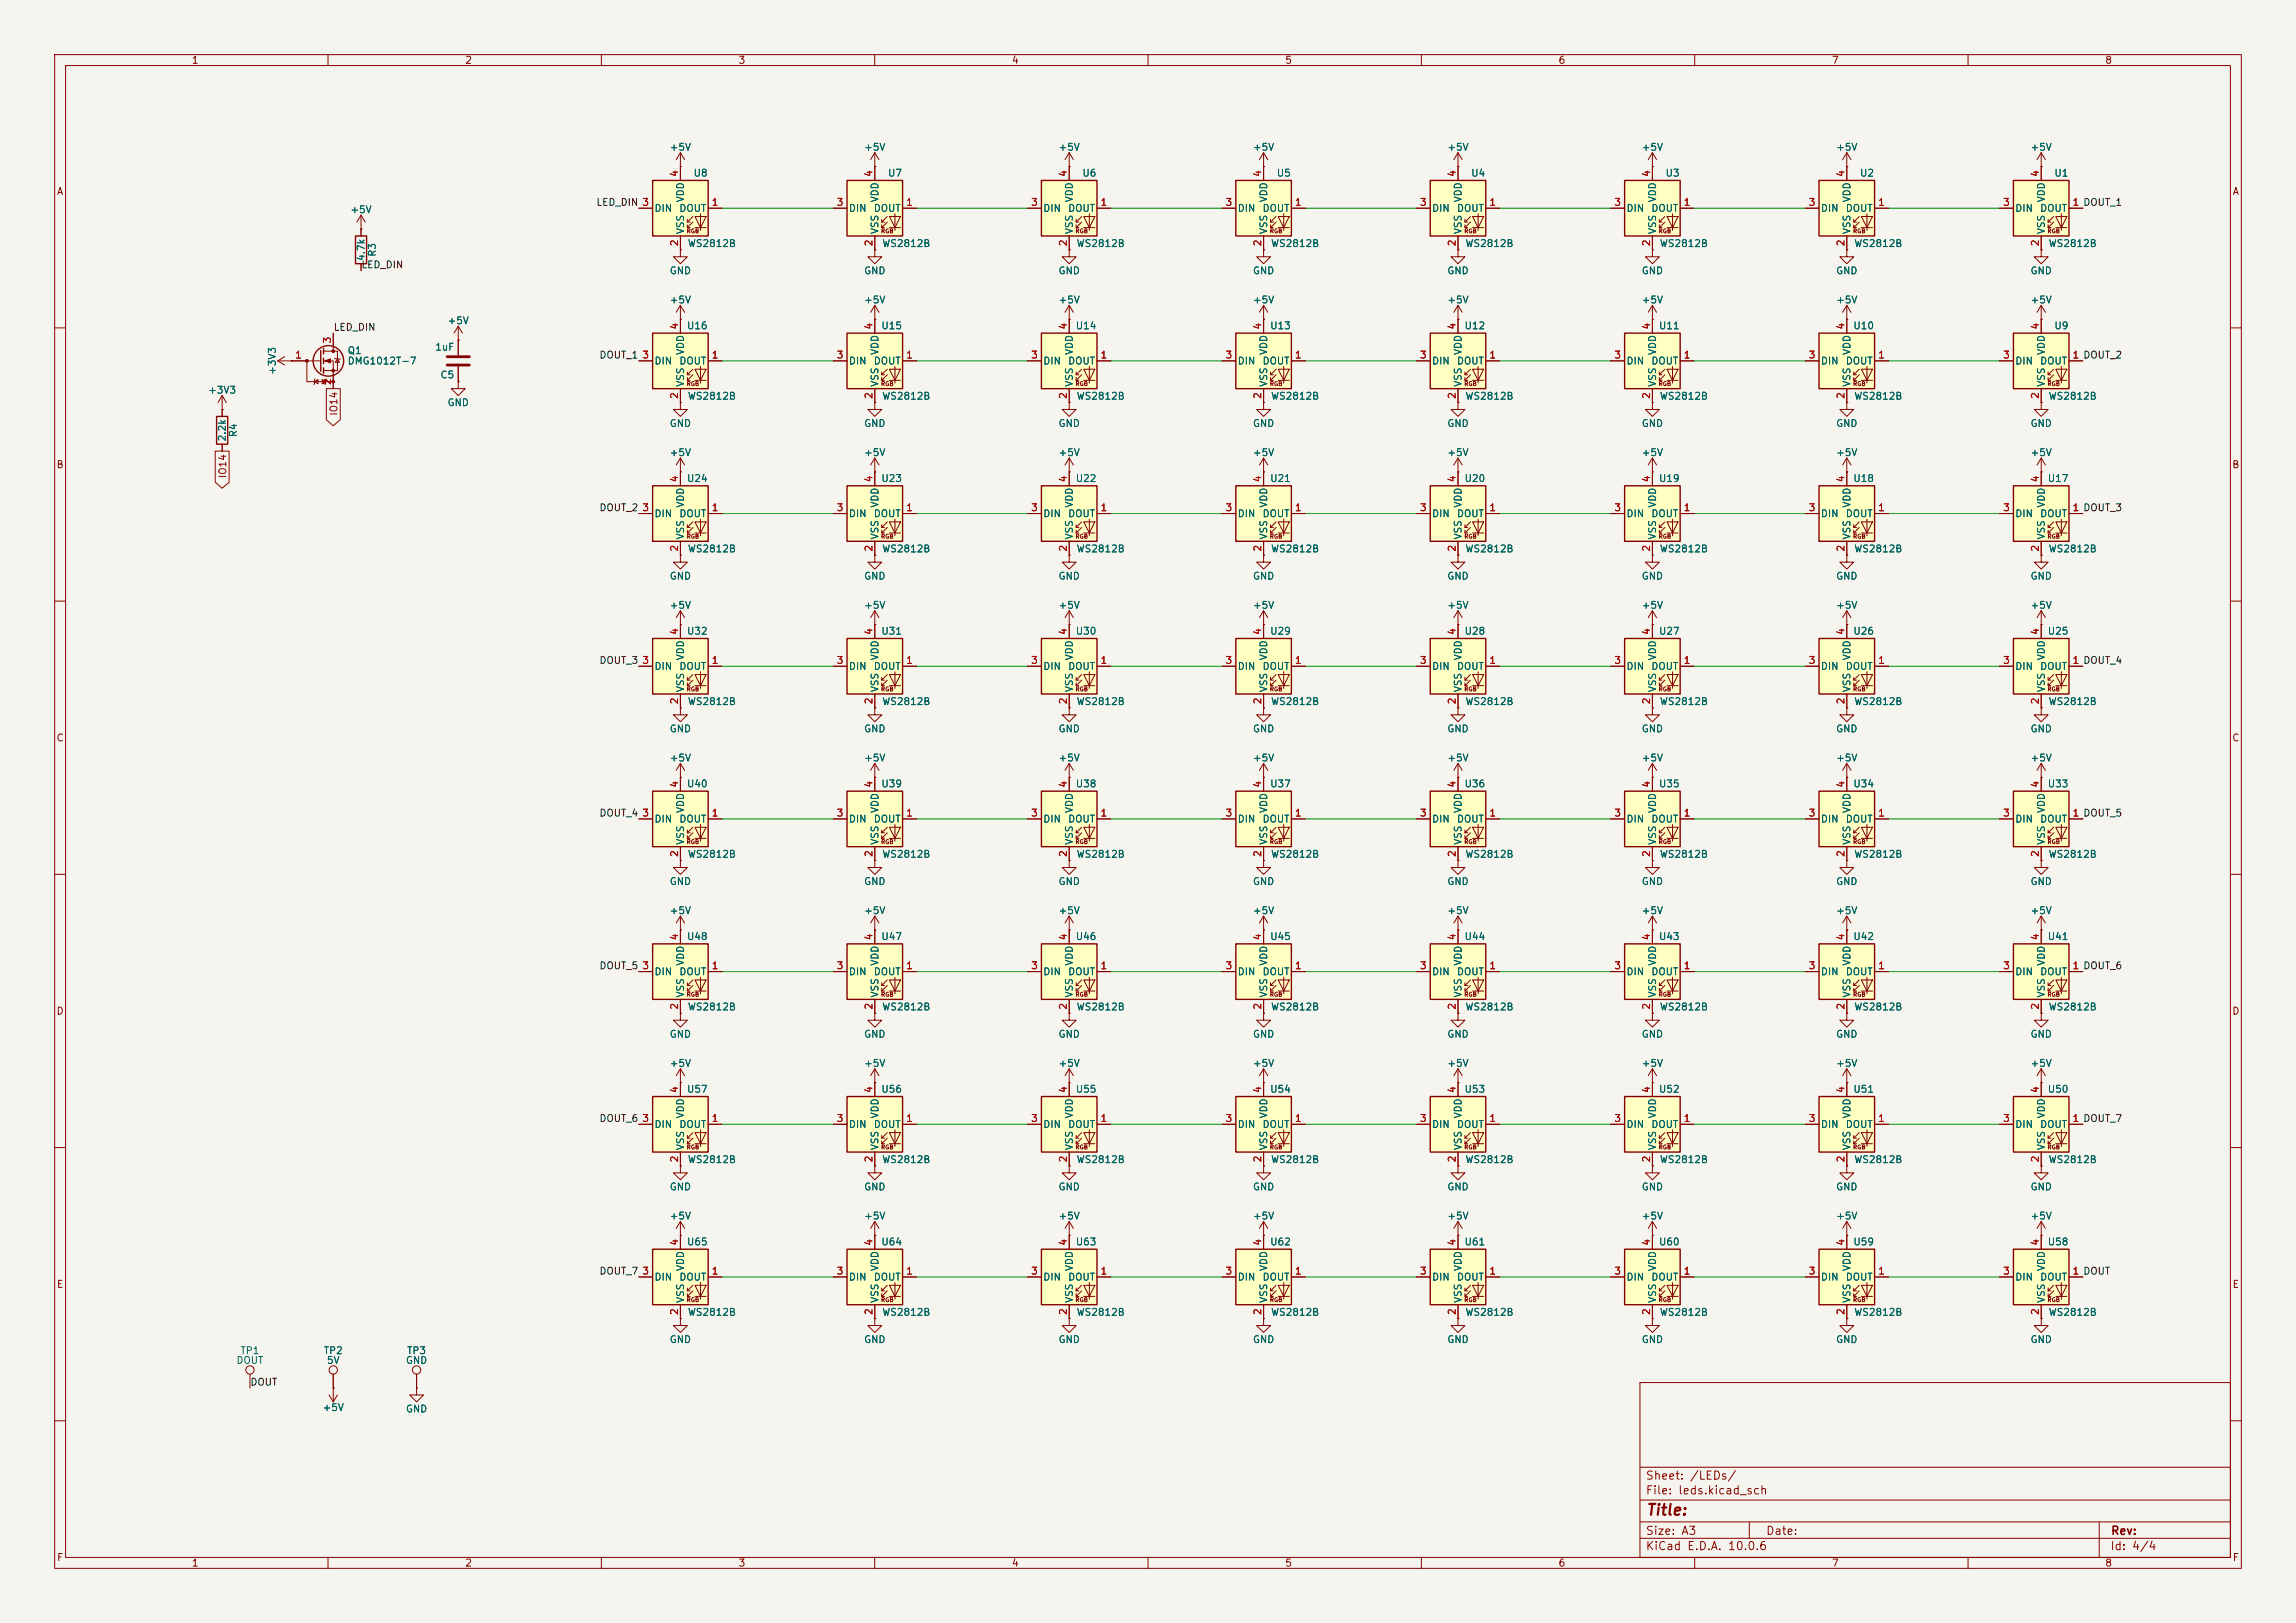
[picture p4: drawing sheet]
<svg xmlns="http://www.w3.org/2000/svg" width="420mm" height="297mm" viewBox="0 0 420 297" stroke-linecap="round" stroke-linejoin="round" font-family="sans-serif">
<defs><g id="words">
<text font-size="2" fill="#840000" x="301" y="277.8">Title:</text>
<g font-size="1.5" fill="#840000">
<text x="300.9" y="273.8">File: leds.kicad_sch</text>
<text x="300.9" y="271.1">Sheet: /LEDs/</text>
<text x="300.9" y="281.2">Size: A3</text>
<text x="322.9" y="281.2">Date:</text>
<text x="386" y="281.2">Rev:</text>
<text x="300.9" y="284">KiCad E.D.A. 10.0.6</text>
<text x="385.9" y="284">Id: 4/4</text>
</g>
<g font-size="1.3" fill="#840000">
<text x="35" y="12">1</text>
<text x="85" y="12">2</text>
<text x="135" y="12">3</text>
<text x="185" y="12">4</text>
<text x="235" y="12">5</text>
<text x="285" y="12">6</text>
<text x="335" y="12">7</text>
<text x="385" y="12">8</text>
<text x="10.3" y="36">A</text>
<text x="408.3" y="36">A</text>
<text x="62" y="76.2" transform="rotate(-90 62 76.2)">IO14</text>
<text x="10.2" y="86">B</text>
<text x="41.7" y="87.6" transform="rotate(-90 41.7 87.6)">IO14</text>
<text x="408.2" y="86">B</text>
<text x="10.2" y="136">C</text>
<text x="408.2" y="136">C</text>
<text x="10.2" y="186">D</text>
<text x="408.2" y="186">D</text>
<text x="10.3" y="236">E</text>
<text x="408.3" y="236">E</text>
<text x="10.3" y="286">F</text>
<text x="35" y="287">1</text>
<text x="85" y="287">2</text>
<text x="135" y="287">3</text>
<text x="185" y="287">4</text>
<text x="235" y="287">5</text>
<text x="285" y="287">6</text>
<text x="335" y="287">7</text>
<text x="385" y="287">8</text>
<text x="408.3" y="286">F</text>
</g>
<g font-size="1.3" fill="#006464">
<text x="122.4" y="27.9">+5V</text>
<text x="158" y="27.9">+5V</text>
<text x="193.5" y="27.9">+5V</text>
<text x="229.1" y="27.9">+5V</text>
<text x="264.6" y="27.9">+5V</text>
<text x="300.2" y="27.9">+5V</text>
<text x="335.8" y="27.9">+5V</text>
<text x="371.3" y="27.9">+5V</text>
<text x="126.8" y="32.6">U8</text>
<text x="162.3" y="32.6">U7</text>
<text x="197.9" y="32.6">U6</text>
<text x="233.4" y="32.6">U5</text>
<text x="269" y="32.6">U4</text>
<text x="304.6" y="32.6">U3</text>
<text x="340.1" y="32.6">U2</text>
<text x="375.7" y="32.6">U1</text>
<text x="64" y="39.3">+5V</text>
<text x="119.6" y="39.1">DIN</text>
<text x="124.2" y="39.1">DOUT</text>
<text x="125.4" y="37.1" transform="rotate(-90 125.4 37.1)">VDD</text>
<text x="155.2" y="39.1">DIN</text>
<text x="159.7" y="39.1">DOUT</text>
<text x="161" y="37.1" transform="rotate(-90 161 37.1)">VDD</text>
<text x="190.7" y="39.1">DIN</text>
<text x="195.3" y="39.1">DOUT</text>
<text x="196.5" y="37.1" transform="rotate(-90 196.5 37.1)">VDD</text>
<text x="226.3" y="39.1">DIN</text>
<text x="230.8" y="39.1">DOUT</text>
<text x="232.1" y="37.1" transform="rotate(-90 232.1 37.1)">VDD</text>
<text x="261.8" y="39.1">DIN</text>
<text x="266.4" y="39.1">DOUT</text>
<text x="267.7" y="37.1" transform="rotate(-90 267.7 37.1)">VDD</text>
<text x="297.4" y="39.1">DIN</text>
<text x="302" y="39.1">DOUT</text>
<text x="303.2" y="37.1" transform="rotate(-90 303.2 37.1)">VDD</text>
<text x="333" y="39.1">DIN</text>
<text x="337.5" y="39.1">DOUT</text>
<text x="338.8" y="37.1" transform="rotate(-90 338.8 37.1)">VDD</text>
<text x="368.5" y="39.1">DIN</text>
<text x="373.1" y="39.1">DOUT</text>
<text x="374.3" y="37.1" transform="rotate(-90 374.3 37.1)">VDD</text>
<text x="67" y="47.9" transform="rotate(-90 67 47.9)">4.7k</text>
<text x="69" y="47.1" transform="rotate(-90 69 47.1)">R3</text>
<text x="125.4" y="43" transform="rotate(-90 125.4 43)">VSS</text>
<text x="125.7" y="45.5">WS2812B</text>
<text x="161" y="43" transform="rotate(-90 161 43)">VSS</text>
<text x="161.3" y="45.5">WS2812B</text>
<text x="196.5" y="43" transform="rotate(-90 196.5 43)">VSS</text>
<text x="196.8" y="45.5">WS2812B</text>
<text x="232.1" y="43" transform="rotate(-90 232.1 43)">VSS</text>
<text x="232.4" y="45.5">WS2812B</text>
<text x="267.7" y="43" transform="rotate(-90 267.7 43)">VSS</text>
<text x="268" y="45.5">WS2812B</text>
<text x="303.2" y="43" transform="rotate(-90 303.2 43)">VSS</text>
<text x="303.5" y="45.5">WS2812B</text>
<text x="338.8" y="43" transform="rotate(-90 338.8 43)">VSS</text>
<text x="339.1" y="45.5">WS2812B</text>
<text x="374.3" y="43" transform="rotate(-90 374.3 43)">VSS</text>
<text x="374.6" y="45.5">WS2812B</text>
<text x="122.4" y="50.5">GND</text>
<text x="158" y="50.5">GND</text>
<text x="193.5" y="50.5">GND</text>
<text x="229.1" y="50.5">GND</text>
<text x="264.6" y="50.5">GND</text>
<text x="300.2" y="50.5">GND</text>
<text x="335.8" y="50.5">GND</text>
<text x="371.3" y="50.5">GND</text>
<text x="81.8" y="59.6">+5V</text>
<text x="122.4" y="55.8">+5V</text>
<text x="158" y="55.8">+5V</text>
<text x="193.5" y="55.8">+5V</text>
<text x="229.1" y="55.8">+5V</text>
<text x="264.6" y="55.8">+5V</text>
<text x="300.2" y="55.8">+5V</text>
<text x="335.8" y="55.8">+5V</text>
<text x="371.3" y="55.8">+5V</text>
<text x="63.5" y="65.1">Q1</text>
<text x="79.5" y="64.5">1uF</text>
<text x="125.4" y="65.1" transform="rotate(-90 125.4 65.1)">VDD</text>
<text x="125.6" y="60.6">U16</text>
<text x="161" y="65.1" transform="rotate(-90 161 65.1)">VDD</text>
<text x="161.1" y="60.6">U15</text>
<text x="196.5" y="65.1" transform="rotate(-90 196.5 65.1)">VDD</text>
<text x="196.7" y="60.6">U14</text>
<text x="232.1" y="65.1" transform="rotate(-90 232.1 65.1)">VDD</text>
<text x="232.2" y="60.6">U13</text>
<text x="267.7" y="65.1" transform="rotate(-90 267.7 65.1)">VDD</text>
<text x="267.8" y="60.6">U12</text>
<text x="303.2" y="65.1" transform="rotate(-90 303.2 65.1)">VDD</text>
<text x="303.4" y="60.6">U11</text>
<text x="338.8" y="65.1" transform="rotate(-90 338.8 65.1)">VDD</text>
<text x="338.9" y="60.6">U10</text>
<text x="374.3" y="65.1" transform="rotate(-90 374.3 65.1)">VDD</text>
<text x="375.7" y="60.6">U9</text>
<text x="50.7" y="68.7" transform="rotate(-90 50.7 68.7)">+3V3</text>
<text x="63.5" y="67">DMG1012T-7</text>
<text x="80.5" y="69.5">C5</text>
<text x="119.6" y="67">DIN</text>
<text x="124.2" y="67">DOUT</text>
<text x="125.4" y="70.9" transform="rotate(-90 125.4 70.9)">VSS</text>
<text x="155.2" y="67">DIN</text>
<text x="159.7" y="67">DOUT</text>
<text x="161" y="70.9" transform="rotate(-90 161 70.9)">VSS</text>
<text x="190.7" y="67">DIN</text>
<text x="195.3" y="67">DOUT</text>
<text x="196.5" y="70.9" transform="rotate(-90 196.5 70.9)">VSS</text>
<text x="226.3" y="67">DIN</text>
<text x="230.8" y="67">DOUT</text>
<text x="232.1" y="70.9" transform="rotate(-90 232.1 70.9)">VSS</text>
<text x="261.8" y="67">DIN</text>
<text x="266.4" y="67">DOUT</text>
<text x="267.7" y="70.9" transform="rotate(-90 267.7 70.9)">VSS</text>
<text x="297.4" y="67">DIN</text>
<text x="302" y="67">DOUT</text>
<text x="303.2" y="70.9" transform="rotate(-90 303.2 70.9)">VSS</text>
<text x="333" y="67">DIN</text>
<text x="337.5" y="67">DOUT</text>
<text x="338.8" y="70.9" transform="rotate(-90 338.8 70.9)">VSS</text>
<text x="368.5" y="67">DIN</text>
<text x="373.1" y="67">DOUT</text>
<text x="374.3" y="70.9" transform="rotate(-90 374.3 70.9)">VSS</text>
<text x="38" y="72.3">+3V3</text>
<text x="81.8" y="74.6">GND</text>
<text x="125.7" y="73.4">WS2812B</text>
<text x="161.3" y="73.4">WS2812B</text>
<text x="196.8" y="73.4">WS2812B</text>
<text x="232.4" y="73.4">WS2812B</text>
<text x="268" y="73.4">WS2812B</text>
<text x="303.5" y="73.4">WS2812B</text>
<text x="339.1" y="73.4">WS2812B</text>
<text x="374.6" y="73.4">WS2812B</text>
<text x="41.6" y="80.9" transform="rotate(-90 41.6 80.9)">2.2k</text>
<text x="43.6" y="80.1" transform="rotate(-90 43.6 80.1)">R4</text>
<text x="122.4" y="83.8">+5V</text>
<text x="122.4" y="78.4">GND</text>
<text x="158" y="83.8">+5V</text>
<text x="158" y="78.4">GND</text>
<text x="193.5" y="83.8">+5V</text>
<text x="193.5" y="78.4">GND</text>
<text x="229.1" y="83.8">+5V</text>
<text x="229.1" y="78.4">GND</text>
<text x="264.6" y="83.8">+5V</text>
<text x="264.6" y="78.4">GND</text>
<text x="300.2" y="83.8">+5V</text>
<text x="300.2" y="78.4">GND</text>
<text x="335.8" y="83.8">+5V</text>
<text x="335.8" y="78.4">GND</text>
<text x="371.3" y="78.4">GND</text>
<text x="371.3" y="83.8">+5V</text>
<text x="125.6" y="88.5">U24</text>
<text x="161.1" y="88.5">U23</text>
<text x="196.7" y="88.5">U22</text>
<text x="232.2" y="88.5">U21</text>
<text x="267.8" y="88.5">U20</text>
<text x="303.4" y="88.5">U19</text>
<text x="338.9" y="88.5">U18</text>
<text x="374.5" y="88.5">U17</text>
<text x="119.6" y="94.9">DIN</text>
<text x="124.2" y="94.9">DOUT</text>
<text x="125.4" y="93" transform="rotate(-90 125.4 93)">VDD</text>
<text x="155.2" y="94.9">DIN</text>
<text x="159.7" y="94.9">DOUT</text>
<text x="161" y="93" transform="rotate(-90 161 93)">VDD</text>
<text x="190.7" y="94.9">DIN</text>
<text x="195.3" y="94.9">DOUT</text>
<text x="196.5" y="93" transform="rotate(-90 196.5 93)">VDD</text>
<text x="226.3" y="94.9">DIN</text>
<text x="230.8" y="94.9">DOUT</text>
<text x="232.1" y="93" transform="rotate(-90 232.1 93)">VDD</text>
<text x="261.8" y="94.9">DIN</text>
<text x="266.4" y="94.9">DOUT</text>
<text x="267.7" y="93" transform="rotate(-90 267.7 93)">VDD</text>
<text x="297.4" y="94.9">DIN</text>
<text x="302" y="94.9">DOUT</text>
<text x="303.2" y="93" transform="rotate(-90 303.2 93)">VDD</text>
<text x="333" y="94.9">DIN</text>
<text x="337.5" y="94.9">DOUT</text>
<text x="338.8" y="93" transform="rotate(-90 338.8 93)">VDD</text>
<text x="368.5" y="94.9">DIN</text>
<text x="373.1" y="94.9">DOUT</text>
<text x="374.3" y="93" transform="rotate(-90 374.3 93)">VDD</text>
<text x="125.4" y="98.8" transform="rotate(-90 125.4 98.8)">VSS</text>
<text x="125.7" y="101.4">WS2812B</text>
<text x="161" y="98.8" transform="rotate(-90 161 98.8)">VSS</text>
<text x="161.3" y="101.4">WS2812B</text>
<text x="196.5" y="98.8" transform="rotate(-90 196.5 98.8)">VSS</text>
<text x="196.8" y="101.4">WS2812B</text>
<text x="232.1" y="98.8" transform="rotate(-90 232.1 98.8)">VSS</text>
<text x="232.4" y="101.4">WS2812B</text>
<text x="267.7" y="98.8" transform="rotate(-90 267.7 98.8)">VSS</text>
<text x="268" y="101.4">WS2812B</text>
<text x="303.2" y="98.8" transform="rotate(-90 303.2 98.8)">VSS</text>
<text x="303.5" y="101.4">WS2812B</text>
<text x="338.8" y="98.8" transform="rotate(-90 338.8 98.8)">VSS</text>
<text x="339.1" y="101.4">WS2812B</text>
<text x="374.3" y="98.8" transform="rotate(-90 374.3 98.8)">VSS</text>
<text x="374.6" y="101.4">WS2812B</text>
<text x="122.4" y="106.4">GND</text>
<text x="158" y="106.4">GND</text>
<text x="193.5" y="106.4">GND</text>
<text x="229.1" y="106.4">GND</text>
<text x="264.6" y="106.4">GND</text>
<text x="300.2" y="106.4">GND</text>
<text x="335.8" y="106.4">GND</text>
<text x="371.3" y="106.4">GND</text>
<text x="122.4" y="111.7">+5V</text>
<text x="158" y="111.7">+5V</text>
<text x="193.5" y="111.7">+5V</text>
<text x="229.1" y="111.7">+5V</text>
<text x="264.6" y="111.7">+5V</text>
<text x="300.2" y="111.7">+5V</text>
<text x="335.8" y="111.7">+5V</text>
<text x="371.3" y="111.7">+5V</text>
<text x="125.6" y="116.4">U32</text>
<text x="161.1" y="116.4">U31</text>
<text x="196.7" y="116.4">U30</text>
<text x="232.2" y="116.4">U29</text>
<text x="267.8" y="116.4">U28</text>
<text x="303.4" y="116.4">U27</text>
<text x="338.9" y="116.4">U26</text>
<text x="374.5" y="116.4">U25</text>
<text x="119.6" y="122.9">DIN</text>
<text x="124.2" y="122.9">DOUT</text>
<text x="125.4" y="120.9" transform="rotate(-90 125.4 120.9)">VDD</text>
<text x="155.2" y="122.9">DIN</text>
<text x="159.7" y="122.9">DOUT</text>
<text x="161" y="120.9" transform="rotate(-90 161 120.9)">VDD</text>
<text x="190.7" y="122.9">DIN</text>
<text x="195.3" y="122.9">DOUT</text>
<text x="196.5" y="120.9" transform="rotate(-90 196.5 120.9)">VDD</text>
<text x="226.3" y="122.9">DIN</text>
<text x="230.8" y="122.9">DOUT</text>
<text x="232.1" y="120.9" transform="rotate(-90 232.1 120.9)">VDD</text>
<text x="261.8" y="122.9">DIN</text>
<text x="266.4" y="122.9">DOUT</text>
<text x="267.7" y="120.9" transform="rotate(-90 267.7 120.9)">VDD</text>
<text x="297.4" y="122.9">DIN</text>
<text x="302" y="122.9">DOUT</text>
<text x="303.2" y="120.9" transform="rotate(-90 303.2 120.9)">VDD</text>
<text x="333" y="122.9">DIN</text>
<text x="337.5" y="122.9">DOUT</text>
<text x="338.8" y="120.9" transform="rotate(-90 338.8 120.9)">VDD</text>
<text x="368.5" y="122.9">DIN</text>
<text x="373.1" y="122.9">DOUT</text>
<text x="374.3" y="120.9" transform="rotate(-90 374.3 120.9)">VDD</text>
<text x="125.4" y="126.8" transform="rotate(-90 125.4 126.8)">VSS</text>
<text x="125.7" y="129.3">WS2812B</text>
<text x="161" y="126.8" transform="rotate(-90 161 126.8)">VSS</text>
<text x="161.3" y="129.3">WS2812B</text>
<text x="196.5" y="126.8" transform="rotate(-90 196.5 126.8)">VSS</text>
<text x="196.8" y="129.3">WS2812B</text>
<text x="232.1" y="126.8" transform="rotate(-90 232.1 126.8)">VSS</text>
<text x="232.4" y="129.3">WS2812B</text>
<text x="267.7" y="126.8" transform="rotate(-90 267.7 126.8)">VSS</text>
<text x="268" y="129.3">WS2812B</text>
<text x="303.2" y="126.8" transform="rotate(-90 303.2 126.8)">VSS</text>
<text x="303.5" y="129.3">WS2812B</text>
<text x="338.8" y="126.8" transform="rotate(-90 338.8 126.8)">VSS</text>
<text x="339.1" y="129.3">WS2812B</text>
<text x="374.3" y="126.8" transform="rotate(-90 374.3 126.8)">VSS</text>
<text x="374.6" y="129.3">WS2812B</text>
<text x="122.4" y="134.3">GND</text>
<text x="158" y="134.3">GND</text>
<text x="193.5" y="134.3">GND</text>
<text x="229.1" y="134.3">GND</text>
<text x="264.6" y="134.3">GND</text>
<text x="300.2" y="134.3">GND</text>
<text x="335.8" y="134.3">GND</text>
<text x="371.3" y="134.3">GND</text>
<text x="122.4" y="139.6">+5V</text>
<text x="158" y="139.6">+5V</text>
<text x="193.5" y="139.6">+5V</text>
<text x="229.1" y="139.6">+5V</text>
<text x="264.6" y="139.6">+5V</text>
<text x="300.2" y="139.6">+5V</text>
<text x="335.8" y="139.6">+5V</text>
<text x="371.3" y="139.6">+5V</text>
<text x="125.4" y="148.9" transform="rotate(-90 125.4 148.9)">VDD</text>
<text x="125.6" y="144.4">U40</text>
<text x="161" y="148.9" transform="rotate(-90 161 148.9)">VDD</text>
<text x="161.1" y="144.4">U39</text>
<text x="196.5" y="148.9" transform="rotate(-90 196.5 148.9)">VDD</text>
<text x="196.7" y="144.4">U38</text>
<text x="232.1" y="148.9" transform="rotate(-90 232.1 148.9)">VDD</text>
<text x="232.2" y="144.4">U37</text>
<text x="267.7" y="148.9" transform="rotate(-90 267.7 148.9)">VDD</text>
<text x="267.8" y="144.4">U36</text>
<text x="303.2" y="148.9" transform="rotate(-90 303.2 148.9)">VDD</text>
<text x="303.4" y="144.4">U35</text>
<text x="338.8" y="148.9" transform="rotate(-90 338.8 148.9)">VDD</text>
<text x="338.9" y="144.4">U34</text>
<text x="374.3" y="148.9" transform="rotate(-90 374.3 148.9)">VDD</text>
<text x="374.5" y="144.4">U33</text>
<text x="119.6" y="150.8">DIN</text>
<text x="124.2" y="150.8">DOUT</text>
<text x="125.4" y="154.7" transform="rotate(-90 125.4 154.7)">VSS</text>
<text x="155.2" y="150.8">DIN</text>
<text x="159.7" y="150.8">DOUT</text>
<text x="161" y="154.7" transform="rotate(-90 161 154.7)">VSS</text>
<text x="190.7" y="150.8">DIN</text>
<text x="195.3" y="150.8">DOUT</text>
<text x="196.5" y="154.7" transform="rotate(-90 196.5 154.7)">VSS</text>
<text x="226.3" y="150.8">DIN</text>
<text x="230.8" y="150.8">DOUT</text>
<text x="232.1" y="154.7" transform="rotate(-90 232.1 154.7)">VSS</text>
<text x="261.8" y="150.8">DIN</text>
<text x="266.4" y="150.8">DOUT</text>
<text x="267.7" y="154.7" transform="rotate(-90 267.7 154.7)">VSS</text>
<text x="297.4" y="150.8">DIN</text>
<text x="302" y="150.8">DOUT</text>
<text x="303.2" y="154.7" transform="rotate(-90 303.2 154.7)">VSS</text>
<text x="333" y="150.8">DIN</text>
<text x="337.5" y="150.8">DOUT</text>
<text x="338.8" y="154.7" transform="rotate(-90 338.8 154.7)">VSS</text>
<text x="368.5" y="150.8">DIN</text>
<text x="373.1" y="150.8">DOUT</text>
<text x="374.3" y="154.7" transform="rotate(-90 374.3 154.7)">VSS</text>
<text x="125.7" y="157.3">WS2812B</text>
<text x="161.3" y="157.3">WS2812B</text>
<text x="196.8" y="157.3">WS2812B</text>
<text x="232.4" y="157.3">WS2812B</text>
<text x="268" y="157.3">WS2812B</text>
<text x="303.5" y="157.3">WS2812B</text>
<text x="339.1" y="157.3">WS2812B</text>
<text x="374.6" y="157.3">WS2812B</text>
<text x="122.4" y="167.6">+5V</text>
<text x="122.4" y="162.3">GND</text>
<text x="158" y="167.6">+5V</text>
<text x="158" y="162.3">GND</text>
<text x="193.5" y="162.3">GND</text>
<text x="193.5" y="167.6">+5V</text>
<text x="229.1" y="162.3">GND</text>
<text x="229.1" y="167.6">+5V</text>
<text x="264.6" y="167.6">+5V</text>
<text x="264.6" y="162.3">GND</text>
<text x="300.2" y="162.3">GND</text>
<text x="300.2" y="167.6">+5V</text>
<text x="335.8" y="162.3">GND</text>
<text x="335.8" y="167.6">+5V</text>
<text x="371.3" y="167.6">+5V</text>
<text x="371.3" y="162.3">GND</text>
<text x="125.6" y="172.3">U48</text>
<text x="161.1" y="172.3">U47</text>
<text x="196.7" y="172.3">U46</text>
<text x="232.2" y="172.3">U45</text>
<text x="267.8" y="172.3">U44</text>
<text x="303.4" y="172.3">U43</text>
<text x="338.9" y="172.3">U42</text>
<text x="374.5" y="172.3">U41</text>
<text x="119.6" y="178.8">DIN</text>
<text x="124.2" y="178.8">DOUT</text>
<text x="125.4" y="176.8" transform="rotate(-90 125.4 176.8)">VDD</text>
<text x="155.2" y="178.8">DIN</text>
<text x="159.7" y="178.8">DOUT</text>
<text x="161" y="176.8" transform="rotate(-90 161 176.8)">VDD</text>
<text x="190.7" y="178.8">DIN</text>
<text x="195.3" y="178.8">DOUT</text>
<text x="196.5" y="176.8" transform="rotate(-90 196.5 176.8)">VDD</text>
<text x="226.3" y="178.8">DIN</text>
<text x="230.8" y="178.8">DOUT</text>
<text x="232.1" y="176.8" transform="rotate(-90 232.1 176.8)">VDD</text>
<text x="261.8" y="178.8">DIN</text>
<text x="266.4" y="178.8">DOUT</text>
<text x="267.7" y="176.8" transform="rotate(-90 267.7 176.8)">VDD</text>
<text x="297.4" y="178.8">DIN</text>
<text x="302" y="178.8">DOUT</text>
<text x="303.2" y="176.8" transform="rotate(-90 303.2 176.8)">VDD</text>
<text x="333" y="178.8">DIN</text>
<text x="337.5" y="178.8">DOUT</text>
<text x="338.8" y="176.8" transform="rotate(-90 338.8 176.8)">VDD</text>
<text x="368.5" y="178.8">DIN</text>
<text x="373.1" y="178.8">DOUT</text>
<text x="374.3" y="176.8" transform="rotate(-90 374.3 176.8)">VDD</text>
<text x="125.4" y="182.7" transform="rotate(-90 125.4 182.7)">VSS</text>
<text x="125.7" y="185.2">WS2812B</text>
<text x="161" y="182.7" transform="rotate(-90 161 182.7)">VSS</text>
<text x="161.3" y="185.2">WS2812B</text>
<text x="196.5" y="182.7" transform="rotate(-90 196.5 182.7)">VSS</text>
<text x="196.8" y="185.2">WS2812B</text>
<text x="232.1" y="182.7" transform="rotate(-90 232.1 182.7)">VSS</text>
<text x="232.4" y="185.2">WS2812B</text>
<text x="267.7" y="182.7" transform="rotate(-90 267.7 182.7)">VSS</text>
<text x="268" y="185.2">WS2812B</text>
<text x="303.2" y="182.7" transform="rotate(-90 303.2 182.7)">VSS</text>
<text x="303.5" y="185.2">WS2812B</text>
<text x="338.8" y="182.7" transform="rotate(-90 338.8 182.7)">VSS</text>
<text x="339.1" y="185.2">WS2812B</text>
<text x="374.3" y="182.7" transform="rotate(-90 374.3 182.7)">VSS</text>
<text x="374.6" y="185.2">WS2812B</text>
<text x="122.4" y="190.2">GND</text>
<text x="158" y="190.2">GND</text>
<text x="193.5" y="190.2">GND</text>
<text x="229.1" y="190.2">GND</text>
<text x="264.6" y="190.2">GND</text>
<text x="300.2" y="190.2">GND</text>
<text x="335.8" y="190.2">GND</text>
<text x="371.3" y="190.2">GND</text>
<text x="122.4" y="195.5">+5V</text>
<text x="158" y="195.5">+5V</text>
<text x="193.5" y="195.5">+5V</text>
<text x="229.1" y="195.5">+5V</text>
<text x="264.6" y="195.5">+5V</text>
<text x="300.2" y="195.5">+5V</text>
<text x="335.8" y="195.5">+5V</text>
<text x="371.3" y="195.5">+5V</text>
<text x="125.6" y="200.3">U57</text>
<text x="161.1" y="200.3">U56</text>
<text x="196.7" y="200.3">U55</text>
<text x="232.2" y="200.3">U54</text>
<text x="267.8" y="200.3">U53</text>
<text x="303.4" y="200.3">U52</text>
<text x="338.9" y="200.3">U51</text>
<text x="374.5" y="200.3">U50</text>
<text x="119.6" y="206.7">DIN</text>
<text x="124.2" y="206.7">DOUT</text>
<text x="125.4" y="204.8" transform="rotate(-90 125.4 204.8)">VDD</text>
<text x="155.2" y="206.7">DIN</text>
<text x="159.7" y="206.7">DOUT</text>
<text x="161" y="204.8" transform="rotate(-90 161 204.8)">VDD</text>
<text x="190.7" y="206.7">DIN</text>
<text x="195.3" y="206.7">DOUT</text>
<text x="196.5" y="204.8" transform="rotate(-90 196.5 204.8)">VDD</text>
<text x="226.3" y="206.7">DIN</text>
<text x="230.8" y="206.7">DOUT</text>
<text x="232.1" y="204.8" transform="rotate(-90 232.1 204.8)">VDD</text>
<text x="261.8" y="206.7">DIN</text>
<text x="266.4" y="206.7">DOUT</text>
<text x="267.7" y="204.8" transform="rotate(-90 267.7 204.8)">VDD</text>
<text x="297.4" y="206.7">DIN</text>
<text x="302" y="206.7">DOUT</text>
<text x="303.2" y="204.8" transform="rotate(-90 303.2 204.8)">VDD</text>
<text x="333" y="206.7">DIN</text>
<text x="337.5" y="206.7">DOUT</text>
<text x="338.8" y="204.8" transform="rotate(-90 338.8 204.8)">VDD</text>
<text x="368.5" y="206.7">DIN</text>
<text x="373.1" y="206.7">DOUT</text>
<text x="374.3" y="204.8" transform="rotate(-90 374.3 204.8)">VDD</text>
<text x="125.4" y="210.6" transform="rotate(-90 125.4 210.6)">VSS</text>
<text x="125.7" y="213.1">WS2812B</text>
<text x="161" y="210.6" transform="rotate(-90 161 210.6)">VSS</text>
<text x="161.3" y="213.1">WS2812B</text>
<text x="196.5" y="210.6" transform="rotate(-90 196.5 210.6)">VSS</text>
<text x="196.8" y="213.1">WS2812B</text>
<text x="232.1" y="210.6" transform="rotate(-90 232.1 210.6)">VSS</text>
<text x="232.4" y="213.1">WS2812B</text>
<text x="267.7" y="210.6" transform="rotate(-90 267.7 210.6)">VSS</text>
<text x="268" y="213.1">WS2812B</text>
<text x="303.2" y="210.6" transform="rotate(-90 303.2 210.6)">VSS</text>
<text x="303.5" y="213.1">WS2812B</text>
<text x="338.8" y="210.6" transform="rotate(-90 338.8 210.6)">VSS</text>
<text x="339.1" y="213.1">WS2812B</text>
<text x="374.3" y="210.6" transform="rotate(-90 374.3 210.6)">VSS</text>
<text x="374.6" y="213.1">WS2812B</text>
<text x="122.4" y="218.1">GND</text>
<text x="158" y="218.1">GND</text>
<text x="193.5" y="218.1">GND</text>
<text x="229.1" y="218.1">GND</text>
<text x="264.6" y="218.1">GND</text>
<text x="300.2" y="218.1">GND</text>
<text x="335.8" y="218.1">GND</text>
<text x="371.3" y="218.1">GND</text>
<text x="122.4" y="223.5">+5V</text>
<text x="158" y="223.5">+5V</text>
<text x="193.5" y="223.5">+5V</text>
<text x="229.1" y="223.5">+5V</text>
<text x="264.6" y="223.5">+5V</text>
<text x="300.2" y="223.5">+5V</text>
<text x="335.8" y="223.5">+5V</text>
<text x="371.3" y="223.5">+5V</text>
<text x="125.4" y="232.7" transform="rotate(-90 125.4 232.7)">VDD</text>
<text x="125.6" y="228.2">U65</text>
<text x="161" y="232.7" transform="rotate(-90 161 232.7)">VDD</text>
<text x="161.1" y="228.2">U64</text>
<text x="196.5" y="232.7" transform="rotate(-90 196.5 232.7)">VDD</text>
<text x="196.7" y="228.2">U63</text>
<text x="232.1" y="232.7" transform="rotate(-90 232.1 232.7)">VDD</text>
<text x="232.2" y="228.2">U62</text>
<text x="267.7" y="232.7" transform="rotate(-90 267.7 232.7)">VDD</text>
<text x="267.8" y="228.2">U61</text>
<text x="303.2" y="232.7" transform="rotate(-90 303.2 232.7)">VDD</text>
<text x="303.4" y="228.2">U60</text>
<text x="338.8" y="232.7" transform="rotate(-90 338.8 232.7)">VDD</text>
<text x="338.9" y="228.2">U59</text>
<text x="374.3" y="232.7" transform="rotate(-90 374.3 232.7)">VDD</text>
<text x="374.5" y="228.2">U58</text>
<text x="119.6" y="234.6">DIN</text>
<text x="124.2" y="234.6">DOUT</text>
<text x="125.4" y="238.5" transform="rotate(-90 125.4 238.5)">VSS</text>
<text x="155.2" y="234.6">DIN</text>
<text x="159.7" y="234.6">DOUT</text>
<text x="161" y="238.5" transform="rotate(-90 161 238.5)">VSS</text>
<text x="190.7" y="234.6">DIN</text>
<text x="195.3" y="234.6">DOUT</text>
<text x="196.5" y="238.5" transform="rotate(-90 196.5 238.5)">VSS</text>
<text x="226.3" y="234.6">DIN</text>
<text x="230.8" y="234.6">DOUT</text>
<text x="232.1" y="238.5" transform="rotate(-90 232.1 238.5)">VSS</text>
<text x="261.8" y="234.6">DIN</text>
<text x="266.4" y="234.6">DOUT</text>
<text x="267.7" y="238.5" transform="rotate(-90 267.7 238.5)">VSS</text>
<text x="297.4" y="234.6">DIN</text>
<text x="302" y="234.6">DOUT</text>
<text x="303.2" y="238.5" transform="rotate(-90 303.2 238.5)">VSS</text>
<text x="333" y="234.6">DIN</text>
<text x="337.5" y="234.6">DOUT</text>
<text x="338.8" y="238.5" transform="rotate(-90 338.8 238.5)">VSS</text>
<text x="368.5" y="234.6">DIN</text>
<text x="373.1" y="234.6">DOUT</text>
<text x="374.3" y="238.5" transform="rotate(-90 374.3 238.5)">VSS</text>
<text x="125.7" y="241.1">WS2812B</text>
<text x="161.3" y="241.1">WS2812B</text>
<text x="196.8" y="241.1">WS2812B</text>
<text x="232.4" y="241.1">WS2812B</text>
<text x="268" y="241.1">WS2812B</text>
<text x="303.5" y="241.1">WS2812B</text>
<text x="339.1" y="241.1">WS2812B</text>
<text x="374.6" y="241.1">WS2812B</text>
<text x="43.1" y="249.9">DOUT</text>
<text x="43.9" y="248.1">TP1</text>
<text x="59.1" y="248.1">TP2</text>
<text x="59.7" y="249.9">5V</text>
<text x="74.1" y="249.9">GND</text>
<text x="74.3" y="248.1">TP3</text>
<text x="122.4" y="246.1">GND</text>
<text x="158" y="246.1">GND</text>
<text x="193.5" y="246.1">GND</text>
<text x="229.1" y="246.1">GND</text>
<text x="264.6" y="246.1">GND</text>
<text x="300.2" y="246.1">GND</text>
<text x="335.8" y="246.1">GND</text>
<text x="371.3" y="246.1">GND</text>
<text x="58.9" y="258.5">+5V</text>
<text x="74.1" y="258.8">GND</text>
</g>
<g font-size="1.3" fill="#a90000">
<text x="124.3" y="32.5" transform="rotate(-90 124.3 32.5)">4</text>
<text x="159.9" y="32.5" transform="rotate(-90 159.9 32.5)">4</text>
<text x="195.4" y="32.5" transform="rotate(-90 195.4 32.5)">4</text>
<text x="231" y="32.5" transform="rotate(-90 231 32.5)">4</text>
<text x="266.6" y="32.5" transform="rotate(-90 266.6 32.5)">4</text>
<text x="302.1" y="32.5" transform="rotate(-90 302.1 32.5)">4</text>
<text x="337.7" y="32.5" transform="rotate(-90 337.7 32.5)">4</text>
<text x="373.2" y="32.5" transform="rotate(-90 373.2 32.5)">4</text>
<text x="117.4" y="38">3</text>
<text x="130.1" y="38">1</text>
<text x="152.9" y="38">3</text>
<text x="165.6" y="38">1</text>
<text x="188.5" y="38">3</text>
<text x="201.2" y="38">1</text>
<text x="224.1" y="38">3</text>
<text x="236.8" y="38">1</text>
<text x="259.6" y="38">3</text>
<text x="272.3" y="38">1</text>
<text x="295.2" y="38">3</text>
<text x="307.9" y="38">1</text>
<text x="330.7" y="38">3</text>
<text x="343.4" y="38">1</text>
<text x="366.3" y="38">3</text>
<text x="379" y="38">1 DOUT_1</text>
<text x="379" y="38">1</text>
<text x="124.3" y="45.2" transform="rotate(-90 124.3 45.2)">2</text>
<text x="159.9" y="45.2" transform="rotate(-90 159.9 45.2)">2</text>
<text x="195.4" y="45.2" transform="rotate(-90 195.4 45.2)">2</text>
<text x="231" y="45.2" transform="rotate(-90 231 45.2)">2</text>
<text x="266.6" y="45.2" transform="rotate(-90 266.6 45.2)">2</text>
<text x="302.1" y="45.2" transform="rotate(-90 302.1 45.2)">2</text>
<text x="337.7" y="45.2" transform="rotate(-90 337.7 45.2)">2</text>
<text x="373.2" y="45.2" transform="rotate(-90 373.2 45.2)">2</text>
<text x="53.9" y="65.9">1</text>
<text x="60.8" y="63" transform="rotate(-90 60.8 63)">3</text>
<text x="117.4" y="65.9">3</text>
<text x="124.3" y="60.4" transform="rotate(-90 124.3 60.4)">4</text>
<text x="130.1" y="65.9">1</text>
<text x="152.9" y="65.9">3</text>
<text x="159.9" y="60.4" transform="rotate(-90 159.9 60.4)">4</text>
<text x="165.6" y="65.9">1</text>
<text x="188.5" y="65.9">3</text>
<text x="195.4" y="60.4" transform="rotate(-90 195.4 60.4)">4</text>
<text x="201.2" y="65.9">1</text>
<text x="224.1" y="65.9">3</text>
<text x="231" y="60.4" transform="rotate(-90 231 60.4)">4</text>
<text x="236.8" y="65.9">1</text>
<text x="259.6" y="65.9">3</text>
<text x="266.6" y="60.4" transform="rotate(-90 266.6 60.4)">4</text>
<text x="272.3" y="65.9">1</text>
<text x="295.2" y="65.9">3</text>
<text x="302.1" y="60.4" transform="rotate(-90 302.1 60.4)">4</text>
<text x="307.9" y="65.9">1</text>
<text x="330.7" y="65.9">3</text>
<text x="337.7" y="60.4" transform="rotate(-90 337.7 60.4)">4</text>
<text x="343.4" y="65.9">1</text>
<text x="366.3" y="65.9">3</text>
<text x="373.2" y="60.4" transform="rotate(-90 373.2 60.4)">4</text>
<text x="379" y="65.9">1 DOUT_2</text>
<text x="379" y="65.9">1</text>
<text x="60.8" y="70.6" transform="rotate(-90 60.8 70.6)">2</text>
<text x="124.3" y="73.1" transform="rotate(-90 124.3 73.1)">2</text>
<text x="159.9" y="73.1" transform="rotate(-90 159.9 73.1)">2</text>
<text x="195.4" y="73.1" transform="rotate(-90 195.4 73.1)">2</text>
<text x="231" y="73.1" transform="rotate(-90 231 73.1)">2</text>
<text x="266.6" y="73.1" transform="rotate(-90 266.6 73.1)">2</text>
<text x="302.1" y="73.1" transform="rotate(-90 302.1 73.1)">2</text>
<text x="337.7" y="73.1" transform="rotate(-90 337.7 73.1)">2</text>
<text x="373.2" y="73.1" transform="rotate(-90 373.2 73.1)">2</text>
<text x="124.3" y="88.4" transform="rotate(-90 124.3 88.4)">4</text>
<text x="159.9" y="88.4" transform="rotate(-90 159.9 88.4)">4</text>
<text x="195.4" y="88.4" transform="rotate(-90 195.4 88.4)">4</text>
<text x="231" y="88.4" transform="rotate(-90 231 88.4)">4</text>
<text x="266.6" y="88.4" transform="rotate(-90 266.6 88.4)">4</text>
<text x="302.1" y="88.4" transform="rotate(-90 302.1 88.4)">4</text>
<text x="337.7" y="88.4" transform="rotate(-90 337.7 88.4)">4</text>
<text x="373.2" y="88.4" transform="rotate(-90 373.2 88.4)">4</text>
<text x="117.4" y="93.8">3</text>
<text x="130.1" y="93.8">1</text>
<text x="152.9" y="93.8">3</text>
<text x="165.6" y="93.8">1</text>
<text x="188.5" y="93.8">3</text>
<text x="201.2" y="93.8">1</text>
<text x="224.1" y="93.8">3</text>
<text x="236.8" y="93.8">1</text>
<text x="259.6" y="93.8">3</text>
<text x="272.3" y="93.8">1</text>
<text x="295.2" y="93.8">3</text>
<text x="307.9" y="93.8">1</text>
<text x="330.7" y="93.8">3</text>
<text x="343.4" y="93.8">1</text>
<text x="366.3" y="93.8">3</text>
<text x="379" y="93.8">1 DOUT_3</text>
<text x="379" y="93.8">1</text>
<text x="124.3" y="101.1" transform="rotate(-90 124.3 101.1)">2</text>
<text x="159.9" y="101.1" transform="rotate(-90 159.9 101.1)">2</text>
<text x="195.4" y="101.1" transform="rotate(-90 195.4 101.1)">2</text>
<text x="231" y="101.1" transform="rotate(-90 231 101.1)">2</text>
<text x="266.6" y="101.1" transform="rotate(-90 266.6 101.1)">2</text>
<text x="302.1" y="101.1" transform="rotate(-90 302.1 101.1)">2</text>
<text x="337.7" y="101.1" transform="rotate(-90 337.7 101.1)">2</text>
<text x="373.2" y="101.1" transform="rotate(-90 373.2 101.1)">2</text>
<text x="124.3" y="116.3" transform="rotate(-90 124.3 116.3)">4</text>
<text x="159.9" y="116.3" transform="rotate(-90 159.9 116.3)">4</text>
<text x="195.4" y="116.3" transform="rotate(-90 195.4 116.3)">4</text>
<text x="231" y="116.3" transform="rotate(-90 231 116.3)">4</text>
<text x="266.6" y="116.3" transform="rotate(-90 266.6 116.3)">4</text>
<text x="302.1" y="116.3" transform="rotate(-90 302.1 116.3)">4</text>
<text x="337.7" y="116.3" transform="rotate(-90 337.7 116.3)">4</text>
<text x="373.2" y="116.3" transform="rotate(-90 373.2 116.3)">4</text>
<text x="117.4" y="121.8">3</text>
<text x="130.1" y="121.8">1</text>
<text x="152.9" y="121.8">3</text>
<text x="165.6" y="121.8">1</text>
<text x="188.5" y="121.8">3</text>
<text x="201.2" y="121.8">1</text>
<text x="224.1" y="121.8">3</text>
<text x="236.8" y="121.8">1</text>
<text x="259.6" y="121.8">3</text>
<text x="272.3" y="121.8">1</text>
<text x="295.2" y="121.8">3</text>
<text x="307.9" y="121.8">1</text>
<text x="330.7" y="121.8">3</text>
<text x="343.4" y="121.8">1</text>
<text x="366.3" y="121.8">3</text>
<text x="379" y="121.8">1 DOUT_4</text>
<text x="379" y="121.8">1</text>
<text x="124.3" y="129" transform="rotate(-90 124.3 129)">2</text>
<text x="159.9" y="129" transform="rotate(-90 159.9 129)">2</text>
<text x="195.4" y="129" transform="rotate(-90 195.4 129)">2</text>
<text x="231" y="129" transform="rotate(-90 231 129)">2</text>
<text x="266.6" y="129" transform="rotate(-90 266.6 129)">2</text>
<text x="302.1" y="129" transform="rotate(-90 302.1 129)">2</text>
<text x="337.7" y="129" transform="rotate(-90 337.7 129)">2</text>
<text x="373.2" y="129" transform="rotate(-90 373.2 129)">2</text>
<text x="117.4" y="149.7">3</text>
<text x="124.3" y="144.2" transform="rotate(-90 124.3 144.2)">4</text>
<text x="130.1" y="149.7">1</text>
<text x="152.9" y="149.7">3</text>
<text x="159.9" y="144.2" transform="rotate(-90 159.9 144.2)">4</text>
<text x="165.6" y="149.7">1</text>
<text x="188.5" y="149.7">3</text>
<text x="195.4" y="144.2" transform="rotate(-90 195.4 144.2)">4</text>
<text x="201.2" y="149.7">1</text>
<text x="224.1" y="149.7">3</text>
<text x="231" y="144.2" transform="rotate(-90 231 144.2)">4</text>
<text x="236.8" y="149.7">1</text>
<text x="259.6" y="149.7">3</text>
<text x="266.6" y="144.2" transform="rotate(-90 266.6 144.2)">4</text>
<text x="272.3" y="149.7">1</text>
<text x="295.2" y="149.7">3</text>
<text x="302.1" y="144.2" transform="rotate(-90 302.1 144.2)">4</text>
<text x="307.9" y="149.7">1</text>
<text x="330.7" y="149.7">3</text>
<text x="337.7" y="144.2" transform="rotate(-90 337.7 144.2)">4</text>
<text x="343.4" y="149.7">1</text>
<text x="366.3" y="149.7">3</text>
<text x="373.2" y="144.2" transform="rotate(-90 373.2 144.2)">4</text>
<text x="379" y="149.7">1 DOUT_5</text>
<text x="379" y="149.7">1</text>
<text x="124.3" y="156.9" transform="rotate(-90 124.3 156.9)">2</text>
<text x="159.9" y="156.9" transform="rotate(-90 159.9 156.9)">2</text>
<text x="195.4" y="156.9" transform="rotate(-90 195.4 156.9)">2</text>
<text x="231" y="156.9" transform="rotate(-90 231 156.9)">2</text>
<text x="266.6" y="156.9" transform="rotate(-90 266.6 156.9)">2</text>
<text x="302.1" y="156.9" transform="rotate(-90 302.1 156.9)">2</text>
<text x="337.7" y="156.9" transform="rotate(-90 337.7 156.9)">2</text>
<text x="373.2" y="156.9" transform="rotate(-90 373.2 156.9)">2</text>
<text x="124.3" y="172.2" transform="rotate(-90 124.3 172.2)">4</text>
<text x="159.9" y="172.2" transform="rotate(-90 159.9 172.2)">4</text>
<text x="195.4" y="172.2" transform="rotate(-90 195.4 172.2)">4</text>
<text x="231" y="172.2" transform="rotate(-90 231 172.2)">4</text>
<text x="266.6" y="172.2" transform="rotate(-90 266.6 172.2)">4</text>
<text x="302.1" y="172.2" transform="rotate(-90 302.1 172.2)">4</text>
<text x="337.7" y="172.2" transform="rotate(-90 337.7 172.2)">4</text>
<text x="373.2" y="172.2" transform="rotate(-90 373.2 172.2)">4</text>
<text x="117.4" y="177.7">3</text>
<text x="130.1" y="177.7">1</text>
<text x="152.9" y="177.7">3</text>
<text x="165.6" y="177.7">1</text>
<text x="188.5" y="177.7">3</text>
<text x="201.2" y="177.7">1</text>
<text x="224.1" y="177.7">3</text>
<text x="236.8" y="177.7">1</text>
<text x="259.6" y="177.7">3</text>
<text x="272.3" y="177.7">1</text>
<text x="295.2" y="177.7">3</text>
<text x="307.9" y="177.7">1</text>
<text x="330.7" y="177.7">3</text>
<text x="343.4" y="177.7">1</text>
<text x="366.3" y="177.7">3</text>
<text x="379" y="177.7">1 DOUT_6</text>
<text x="379" y="177.7">1</text>
<text x="124.3" y="184.9" transform="rotate(-90 124.3 184.9)">2</text>
<text x="159.9" y="184.9" transform="rotate(-90 159.9 184.9)">2</text>
<text x="195.4" y="184.9" transform="rotate(-90 195.4 184.9)">2</text>
<text x="231" y="184.9" transform="rotate(-90 231 184.9)">2</text>
<text x="266.6" y="184.9" transform="rotate(-90 266.6 184.9)">2</text>
<text x="302.1" y="184.9" transform="rotate(-90 302.1 184.9)">2</text>
<text x="337.7" y="184.9" transform="rotate(-90 337.7 184.9)">2</text>
<text x="373.2" y="184.9" transform="rotate(-90 373.2 184.9)">2</text>
<text x="124.3" y="200.1" transform="rotate(-90 124.3 200.1)">4</text>
<text x="159.9" y="200.1" transform="rotate(-90 159.9 200.1)">4</text>
<text x="195.4" y="200.1" transform="rotate(-90 195.4 200.1)">4</text>
<text x="231" y="200.1" transform="rotate(-90 231 200.1)">4</text>
<text x="266.6" y="200.1" transform="rotate(-90 266.6 200.1)">4</text>
<text x="302.1" y="200.1" transform="rotate(-90 302.1 200.1)">4</text>
<text x="337.7" y="200.1" transform="rotate(-90 337.7 200.1)">4</text>
<text x="373.2" y="200.1" transform="rotate(-90 373.2 200.1)">4</text>
<text x="117.4" y="205.6">3</text>
<text x="130.1" y="205.6">1</text>
<text x="152.9" y="205.6">3</text>
<text x="165.6" y="205.6">1</text>
<text x="188.5" y="205.6">3</text>
<text x="201.2" y="205.6">1</text>
<text x="224.1" y="205.6">3</text>
<text x="236.8" y="205.6">1</text>
<text x="259.6" y="205.6">3</text>
<text x="272.3" y="205.6">1</text>
<text x="295.2" y="205.6">3</text>
<text x="307.9" y="205.6">1</text>
<text x="330.7" y="205.6">3</text>
<text x="343.4" y="205.6">1</text>
<text x="366.3" y="205.6">3</text>
<text x="379" y="205.6">1 DOUT_7</text>
<text x="379" y="205.6">1</text>
<text x="124.3" y="212.8" transform="rotate(-90 124.3 212.8)">2</text>
<text x="159.9" y="212.8" transform="rotate(-90 159.9 212.8)">2</text>
<text x="195.4" y="212.8" transform="rotate(-90 195.4 212.8)">2</text>
<text x="231" y="212.8" transform="rotate(-90 231 212.8)">2</text>
<text x="266.6" y="212.8" transform="rotate(-90 266.6 212.8)">2</text>
<text x="302.1" y="212.8" transform="rotate(-90 302.1 212.8)">2</text>
<text x="337.7" y="212.8" transform="rotate(-90 337.7 212.8)">2</text>
<text x="373.2" y="212.8" transform="rotate(-90 373.2 212.8)">2</text>
<text x="117.4" y="233.5">3</text>
<text x="124.3" y="228.1" transform="rotate(-90 124.3 228.1)">4</text>
<text x="130.1" y="233.5">1</text>
<text x="152.9" y="233.5">3</text>
<text x="159.9" y="228.1" transform="rotate(-90 159.9 228.1)">4</text>
<text x="165.6" y="233.5">1</text>
<text x="188.5" y="233.5">3</text>
<text x="195.4" y="228.1" transform="rotate(-90 195.4 228.1)">4</text>
<text x="201.2" y="233.5">1</text>
<text x="224.1" y="233.5">3</text>
<text x="231" y="228.1" transform="rotate(-90 231 228.1)">4</text>
<text x="236.8" y="233.5">1</text>
<text x="259.6" y="233.5">3</text>
<text x="266.6" y="228.1" transform="rotate(-90 266.6 228.1)">4</text>
<text x="272.3" y="233.5">1</text>
<text x="295.2" y="233.5">3</text>
<text x="302.1" y="228.1" transform="rotate(-90 302.1 228.1)">4</text>
<text x="307.9" y="233.5">1</text>
<text x="330.7" y="233.5">3</text>
<text x="337.7" y="228.1" transform="rotate(-90 337.7 228.1)">4</text>
<text x="343.4" y="233.5">1</text>
<text x="366.3" y="233.5">3</text>
<text x="373.2" y="228.1" transform="rotate(-90 373.2 228.1)">4</text>
<text x="379" y="233.5">1 DOUT</text>
<text x="379" y="233.5">1</text>
<text x="124.3" y="240.8" transform="rotate(-90 124.3 240.8)">2</text>
<text x="159.9" y="240.8" transform="rotate(-90 159.9 240.8)">2</text>
<text x="195.4" y="240.8" transform="rotate(-90 195.4 240.8)">2</text>
<text x="231" y="240.8" transform="rotate(-90 231 240.8)">2</text>
<text x="266.6" y="240.8" transform="rotate(-90 266.6 240.8)">2</text>
<text x="302.1" y="240.8" transform="rotate(-90 302.1 240.8)">2</text>
<text x="337.7" y="240.8" transform="rotate(-90 337.7 240.8)">2</text>
<text x="373.2" y="240.8" transform="rotate(-90 373.2 240.8)">2</text>
</g>
<g font-size="1.3" fill="#0f0f0f">
<text x="109" y="38">LED_DIN 3</text>
<text x="66" y="49.4">LED_DIN</text>
<text x="60.9" y="60.8">LED_DIN</text>
<text x="109.5" y="65.9">DOUT_1</text>
<text x="109.5" y="93.9">DOUT_2</text>
<text x="109.5" y="121.8">DOUT_3</text>
<text x="109.5" y="149.7">DOUT_4</text>
<text x="109.5" y="177.7">DOUT_5</text>
<text x="109.5" y="205.6">DOUT_6</text>
<text x="109.5" y="233.6">DOUT_7</text>
<text x="45.7" y="253.9">DOUT</text>
</g>
<g font-size=".8" fill="#840000">
<text x="125.5" y="42.9">RGB</text>
<text x="161.1" y="42.9">RGB</text>
<text x="196.6" y="42.9">RGB</text>
<text x="232.2" y="42.9">RGB</text>
<text x="267.8" y="42.9">RGB</text>
<text x="303.3" y="42.9">RGB</text>
<text x="338.9" y="42.9">RGB</text>
<text x="374.4" y="42.9">RGB</text>
<text x="125.5" y="70.8">RGB</text>
<text x="161.1" y="70.8">RGB</text>
<text x="196.6" y="70.8">RGB</text>
<text x="232.2" y="70.8">RGB</text>
<text x="267.8" y="70.8">RGB</text>
<text x="303.3" y="70.8">RGB</text>
<text x="338.9" y="70.8">RGB</text>
<text x="374.4" y="70.8">RGB</text>
<text x="125.5" y="98.7">RGB</text>
<text x="161.1" y="98.7">RGB</text>
<text x="196.6" y="98.7">RGB</text>
<text x="232.2" y="98.7">RGB</text>
<text x="267.8" y="98.7">RGB</text>
<text x="303.3" y="98.7">RGB</text>
<text x="338.9" y="98.7">RGB</text>
<text x="374.4" y="98.7">RGB</text>
<text x="125.5" y="126.7">RGB</text>
<text x="161.1" y="126.7">RGB</text>
<text x="196.6" y="126.7">RGB</text>
<text x="232.2" y="126.7">RGB</text>
<text x="267.8" y="126.7">RGB</text>
<text x="303.3" y="126.7">RGB</text>
<text x="338.9" y="126.7">RGB</text>
<text x="374.4" y="126.7">RGB</text>
<text x="125.5" y="154.6">RGB</text>
<text x="161.1" y="154.6">RGB</text>
<text x="196.6" y="154.6">RGB</text>
<text x="232.2" y="154.6">RGB</text>
<text x="267.8" y="154.6">RGB</text>
<text x="303.3" y="154.6">RGB</text>
<text x="338.9" y="154.6">RGB</text>
<text x="374.4" y="154.6">RGB</text>
<text x="125.5" y="182.6">RGB</text>
<text x="161.1" y="182.6">RGB</text>
<text x="196.6" y="182.6">RGB</text>
<text x="232.2" y="182.6">RGB</text>
<text x="267.8" y="182.6">RGB</text>
<text x="303.3" y="182.6">RGB</text>
<text x="338.9" y="182.6">RGB</text>
<text x="374.4" y="182.6">RGB</text>
<text x="125.5" y="210.5">RGB</text>
<text x="161.1" y="210.5">RGB</text>
<text x="196.6" y="210.5">RGB</text>
<text x="232.2" y="210.5">RGB</text>
<text x="267.8" y="210.5">RGB</text>
<text x="303.3" y="210.5">RGB</text>
<text x="338.9" y="210.5">RGB</text>
<text x="374.4" y="210.5">RGB</text>
<text x="125.5" y="238.4">RGB</text>
<text x="161.1" y="238.4">RGB</text>
<text x="196.6" y="238.4">RGB</text>
<text x="232.2" y="238.4">RGB</text>
<text x="267.8" y="238.4">RGB</text>
<text x="303.3" y="238.4">RGB</text>
<text x="338.9" y="238.4">RGB</text>
<text x="374.4" y="238.4">RGB</text>
</g>
</g></defs>
<path d="M0 0h420v297h-420z" fill="#f5f4ef" stroke="#f5f4ef" stroke-width=".18"/>
<g fill="none" stroke="#840000" stroke-width=".18">
<path d="M10 10h400v277h-400zM12 12h396v273h-396zM60 10v2M110 10v2M160 10v2M210 10v2M260 10v2M310 10v2M360 10v2M10 60h2M408 60h2M10 110h2"/>
<path d="M160 101.6v1.3h1.3l-1.3 1.2-1.3-1.2h1.3M160 101.6h.1M160 114.3h.1M160 111.8v2.5M160 111.8l-.7 1.2M160 111.8l.8 1.2M408 110h2M10 160h2M408 160h2M10 210h2M408 210h2M337.8 226.1h.1"/>
<path d="M337.8 223.5l-.7 1.3M337.8 223.5l.8 1.3M337.8 223.5v2.6M300 253h108v32h-108zM10 260h2M300 278.5h108M300 274.5h108M300 268.5h108M320 278.5v3M384 278.5v6.5M408 260h2M60 285v2"/>
<path d="M110 285v2M160 285v2M210 285v2M260 285v2M300 281.5h108M310 285v2M360 285v2"/>
</g>
<path d="M190.5 228.6h10.2v10.2h-10.2z" fill="#ffffc2"/>
<path d="M188 233.7h2.5M195.6 226.1v2.5M195.6 238.8v2.5M196.8 236.2h.6M196.8 237.2h.6M197.9 235.2l-1.1 1v-.5M197.9 236.2l-1.1 1v-.5M198.2 235.2h2.1l-1 2zM198.2 237.2h2.1M199.3 234.7v3M200.7 233.7h2.5" fill="none" stroke="#840000" stroke-width=".18"/>
<path d="M190.5 228.6h10.2v10.2h-10.2z" fill="none" stroke="#840000" stroke-width=".25"/>
<path d="M154.9 116.8h10.2v10.2h-10.2z" fill="#ffffc2"/>
<g fill="none" stroke="#840000" stroke-width=".18">
<path d="M160 114.3v2.5M152.4 121.9h2.5M160 127v2.5M161.3 124.5h.5M161.3 125.5h.5M162.3 123.4l-1 1.1v-.5M162.3 124.5l-1 1v-.5M162.7 123.4h2l-1 2.1zM162.7 125.5h2M163.7 122.9v3.1M165.1 121.9h2.5M302.3 198.1h.1"/>
<path d="M302.3 195.6l-.8 1.3M302.3 195.6l.7 1.3M302.3 195.6v2.5M195.6 213.4v1.2h1.2l-1.2 1.3-1.3-1.3h1.3M195.6 213.4h.1"/>
</g>
<path d="M154.9 116.8h10.2v10.2h-10.2z" fill="none" stroke="#840000" stroke-width=".25"/>
<path d="M190.5 200.7h10.2v10.1h-10.2z" fill="#ffffc2"/>
<g fill="none" stroke="#840000" stroke-width=".18">
<path d="M266.7 139.7l-.8 1.3M266.7 139.7l.8 1.3M266.7 139.7v2.5M266.7 142.2h.1M195.6 198.1v2.6M188 205.7h2.5M195.6 210.8v2.6M196.8 208.3h.6M196.8 209.3h.6M197.9 207.3l-1.1 1v-.5M197.9 208.3l-1.1 1v-.5M198.2 207.3h2.1l-1 2z"/>
<path d="M198.2 209.3h2.1M199.3 206.8v3M200.7 205.7h2.5"/>
</g>
<path d="M190.5 200.7h10.2v10.1h-10.2z" fill="none" stroke="#840000" stroke-width=".25"/>
<path d="M261.6 116.8h10.2v10.2h-10.2z" fill="#ffffc2"/>
<path d="M266.7 114.3v2.5M259.1 121.9h2.5M266.7 127v2.5M268 124.5h.5M268 125.5h.5M269 123.4l-1 1.1v-.5M269 124.5l-1 1v-.5M269.4 123.4h2l-1 2.1zM269.4 125.5h2M270.4 122.9v3.1M271.8 121.9h2.5" fill="none" stroke="#840000" stroke-width=".18"/>
<path d="M261.6 116.8h10.2v10.2h-10.2z" fill="none" stroke="#840000" stroke-width=".25"/>
<path d="M226.1 228.6h10.1v10.2h-10.1z" fill="#ffffc2"/>
<g fill="none" stroke="#840000" stroke-width=".18">
<path d="M231.1 198.1h.1M231.1 195.6v2.5M231.1 195.6l-.7 1.3M231.1 195.6l.8 1.3M231.1 213.4v1.2h1.3l-1.3 1.3-1.2-1.3h1.2M231.1 213.4h.1M223.5 233.7h2.6M231.1 226.1h.1M231.1 223.5v5.1M231.1 238.8v2.5M231.1 223.5l-.7 1.3M231.1 223.5l.8 1.3"/>
<path d="M232.4 236.2h.5M232.4 237.2h.5M233.4 235.2l-1 1v-.5M233.4 236.2l-1 1v-.5M233.8 235.2h2l-1 2zM233.8 237.2h2M234.8 234.7v3M236.2 233.7h2.6"/>
</g>
<path d="M226.1 228.6h10.1v10.2h-10.1z" fill="none" stroke="#840000" stroke-width=".25"/>
<path d="M226.1 200.7h10.1v10.1h-10.1z" fill="#ffffc2"/>
<g fill="none" stroke="#840000" stroke-width=".18">
<path d="M302.3 86.4h.1M302.3 83.8l-.8 1.3M302.3 83.8l.7 1.3M302.3 83.8v2.6M302.3 114.3h.1M302.3 111.8v2.5M302.3 111.8l-.8 1.2M302.3 111.8l.7 1.2M231.1 198.1v2.6M223.5 205.7h2.6M231.1 210.8v2.6M232.4 208.3h.5"/>
<path d="M232.4 209.3h.5M233.4 207.3l-1 1v-.5M233.4 208.3l-1 1v-.5M233.8 207.3h2l-1 2zM233.8 209.3h2M234.8 206.8v3M236.2 205.7h2.6M231.1 241.3v1.3h1.3l-1.3 1.2-1.2-1.2h1.2M231.1 241.3h.1"/>
</g>
<path d="M226.1 200.7h10.1v10.1h-10.1z" fill="none" stroke="#840000" stroke-width=".25"/>
<path d="M154.9 228.6h10.2v10.2h-10.2z" fill="#ffffc2"/>
<g fill="none" stroke="#840000" stroke-width=".18">
<path d="M160 213.4v1.2h1.3l-1.3 1.3-1.3-1.3h1.3M160 213.4h.1M152.4 233.7h2.5M160 226.1h.1M160 223.5v5.1M160 238.8v2.5M160 223.5l-.7 1.3M160 223.5l.8 1.3M161.3 236.2h.5M161.3 237.2h.5M162.3 235.2l-1 1v-.5M162.3 236.2l-1 1v-.5"/>
<path d="M162.7 235.2h2l-1 2zM162.7 237.2h2M163.7 234.7v3M165.1 233.7h2.5M160 241.3v1.3h1.3l-1.3 1.2-1.3-1.2h1.3M160 241.3h.1"/>
</g>
<path d="M154.9 228.6h10.2v10.2h-10.2z" fill="none" stroke="#840000" stroke-width=".25"/>
<path d="M154.9 200.7h10.2v10.1h-10.2z" fill="#ffffc2"/>
<g fill="none" stroke="#840000" stroke-width=".18">
<path d="M160 198.1h.1M160 195.6v5.1M160 195.6l-.7 1.3M160 195.6l.8 1.3M152.4 205.7h2.5M160 210.8v2.6M161.3 208.3h.5M161.3 209.3h.5M162.3 207.3l-1 1v-.5M162.3 208.3l-1 1v-.5M162.7 207.3h2l-1 2zM162.7 209.3h2"/>
<path d="M163.7 206.8v3M165.1 205.7h2.5"/>
</g>
<path d="M154.9 200.7h10.2v10.1h-10.2z" fill="none" stroke="#840000" stroke-width=".25"/>
<path d="M226.1 144.8h10.1v10.1h-10.1z" fill="#ffffc2"/>
<path d="M223.5 149.9h2.6M231.1 142.2v2.6M231.1 154.9v2.6M232.4 152.4h.5M232.4 153.4h.5M233.4 151.4l-1 1v-.5M233.4 152.4l-1 1v-.5M233.8 151.4h2l-1 2zM233.8 153.4h2M234.8 150.9v3M236.2 149.9h2.6" fill="none" stroke="#840000" stroke-width=".18"/>
<path d="M226.1 144.8h10.1v10.1h-10.1z" fill="none" stroke="#840000" stroke-width=".25"/>
<path d="M226.1 172.7h10.1v10.2h-10.1z" fill="#ffffc2"/>
<g fill="none" stroke="#840000" stroke-width=".18">
<path d="M231.1 157.5v1.3h1.3l-1.3 1.2-1.2-1.2h1.2M231.1 157.5h.1M223.5 177.8h2.6M231.1 170.2h.1M231.1 167.6v5.1M231.1 167.6l-.7 1.3M231.1 167.6l.8 1.3M233.4 179.3l-1 1v-.5M233.8 179.3h2l-1 2.1zM234.8 178.8v3.1M236.2 177.8h2.6M231.1 185.4v1.3h1.3l-1.3 1.3-1.2-1.3h1.2"/>
<path d="M231.1 185.4h.1M231.1 182.9v2.5M232.4 180.3h.5M232.4 181.4h.5M233.4 180.3l-1 1.1v-.6M233.8 181.4h2"/>
</g>
<path d="M226.1 172.7h10.1v10.2h-10.1z" fill="none" stroke="#840000" stroke-width=".25"/>
<path d="M297.2 88.9h10.1v10.2h-10.1z" fill="#ffffc2"/>
<path d="M294.6 94h2.6M302.3 86.4v2.5M302.3 99.1v2.5M303.5 96.5h.5M303.5 97.5h.5M304.5 95.5l-1 1v-.5M304.5 96.5l-1 1v-.5M304.9 95.5h2.1l-1.1 2zM304.9 97.5h2.1M305.9 95v3M307.3 94h2.6" fill="none" stroke="#840000" stroke-width=".18"/>
<path d="M297.2 88.9h10.1v10.2h-10.1z" fill="none" stroke="#840000" stroke-width=".25"/>
<path d="M190.5 172.7h10.2v10.2h-10.2z" fill="#ffffc2"/>
<g fill="none" stroke="#840000" stroke-width=".18">
<path d="M195.6 157.5v1.3h1.2l-1.2 1.2-1.3-1.2h1.3M195.6 157.5h.1M188 177.8h2.5M195.6 170.2h.1M195.6 167.6v5.1M195.6 167.6l-.8 1.3M195.6 167.6l.7 1.3M197.9 179.3l-1.1 1v-.5M198.2 179.3h2.1l-1 2.1zM199.3 178.8v3.1M200.7 177.8h2.5M195.6 182.9v2.5"/>
<path d="M196.8 180.3h.6M196.8 181.4h.6M197.9 180.3l-1.1 1.1v-.6M198.2 181.4h2.1"/>
</g>
<path d="M190.5 172.7h10.2v10.2h-10.2z" fill="none" stroke="#840000" stroke-width=".25"/>
<path d="M190.5 144.8h10.2v10.1h-10.2z" fill="#ffffc2"/>
<g fill="none" stroke="#840000" stroke-width=".18">
<path d="M188 149.9h2.5M195.6 142.2v2.6M195.6 154.9v2.6M196.8 152.4h.6M196.8 153.4h.6M197.9 151.4l-1.1 1v-.5M197.9 152.4l-1.1 1v-.5M198.2 151.4h2.1l-1 2zM198.2 153.4h2.1M199.3 150.9v3M200.7 149.9h2.5M195.6 185.4v1.3h1.2l-1.2 1.3-1.3-1.3h1.3"/>
<path d="M195.6 185.4h.1"/>
</g>
<path d="M190.5 144.8h10.2v10.1h-10.2z" fill="none" stroke="#840000" stroke-width=".25"/>
<path d="M297.2 116.8h10.1v10.2h-10.1z" fill="#ffffc2"/>
<g fill="none" stroke="#840000" stroke-width=".18">
<path d="M302.3 114.3v2.5M294.6 121.9h2.6M302.3 127v2.5M303.5 124.5h.5M303.5 125.5h.5M304.5 123.4l-1 1.1v-.5M304.5 124.5l-1 1v-.5M304.9 123.4h2.1l-1.1 2.1zM304.9 125.5h2.1M305.9 122.9v3.1M307.3 121.9h2.6M160 170.2h.1"/>
<path d="M160 167.6l-.7 1.3M160 167.6l.8 1.3M160 167.6v2.6"/>
</g>
<path d="M297.2 116.8h10.1v10.2h-10.1z" fill="none" stroke="#840000" stroke-width=".25"/>
<path d="M154.9 144.8h10.2v10.1h-10.2z" fill="#ffffc2"/>
<g fill="none" stroke="#840000" stroke-width=".18">
<path d="M302.3 101.6v1.3h1.2l-1.2 1.2-1.3-1.2h1.3M302.3 101.6h.1M160 139.7v5.1M160 139.7l-.7 1.3M160 139.7l.8 1.3M152.4 149.9h2.5M160 142.2h.1M160 157.5v1.3h1.3l-1.3 1.2-1.3-1.2h1.3M160 157.5h.1M160 154.9v2.6M161.3 152.4h.5M161.3 153.4h.5"/>
<path d="M162.3 151.4l-1 1v-.5M162.3 152.4l-1 1v-.5M162.7 151.4h2l-1 2zM162.7 153.4h2M163.7 150.9v3M165.1 149.9h2.5"/>
</g>
<path d="M154.9 144.8h10.2v10.1h-10.2z" fill="none" stroke="#840000" stroke-width=".25"/>
<path d="M154.9 172.7h10.2v10.2h-10.2z" fill="#ffffc2"/>
<g fill="none" stroke="#840000" stroke-width=".18">
<path d="M266.7 86.4h.1M266.7 83.8l-.8 1.3M266.7 83.8l.8 1.3M266.7 83.8v2.6M152.4 177.8h2.5M160 170.2v2.5M162.3 179.3l-1 1v-.5M162.7 179.3h2l-1 2.1zM163.7 178.8v3.1M165.1 177.8h2.5M160 185.4v1.3h1.3l-1.3 1.3-1.3-1.3h1.3M160 185.4h.1"/>
<path d="M160 182.9v2.5M161.3 180.3h.5M161.3 181.4h.5M162.3 180.3l-1 1.1v-.6M162.7 181.4h2"/>
</g>
<path d="M154.9 172.7h10.2v10.2h-10.2z" fill="none" stroke="#840000" stroke-width=".25"/>
<path d="M261.6 61h10.2v10.1h-10.2z" fill="#ffffc2"/>
<g fill="none" stroke="#840000" stroke-width=".18">
<path d="M266.7 58.4h.1M266.7 45.7v1.3h1.3l-1.3 1.3-1.3-1.3h1.3M266.7 45.7h.1M266.7 55.9v5.1M266.7 55.9l-.8 1.3M266.7 55.9l.8 1.3M259.1 66h2.5M266.7 73.7v1.2h1.3l-1.3 1.3-1.3-1.3h1.3M266.7 73.7h.1M266.7 71.1v2.6M268 68.6h.5M268 69.6h.5"/>
<path d="M269 67.6l-1 1v-.5M269 68.6l-1 1v-.5M269.4 67.6h2l-1 2zM269.4 69.6h2M270.4 67.1v3M271.8 66h2.5M124.5 170.2h.1M124.5 167.6l-.8 1.3M124.5 167.6l.7 1.3M124.5 167.6v2.6M45.7 251.5v2.5M60.2 255.3l.8 1.2"/>
<path d="M61 254h.1M61 251.5v5M61.7 255.3l-.7 1.2M76.2 254v1.3h1.3l-1.3 1.2-1.3-1.2h1.3M76.2 254h.1M76.2 251.5v2.5"/>
<circle cx="45.7" cy="250.7" r=".76"/>
<circle cx="61" cy="250.7" r=".76"/>
<circle cx="76.2" cy="250.7" r=".76"/>
</g>
<path d="M261.6 61h10.2v10.1h-10.2z" fill="none" stroke="#840000" stroke-width=".25"/>
<path d="M119.4 172.7h10.1v10.2h-10.1z" fill="#ffffc2"/>
<g fill="none" stroke="#840000" stroke-width=".18">
<path d="M116.8 177.8h2.6M124.5 170.2v2.5M126.7 179.3l-1 1v-.5M127.1 179.3h2.1l-1.1 2.1zM128.1 178.8v3.1M129.5 177.8h2.6M124.5 185.4v1.3h1.2l-1.2 1.3-1.3-1.3h1.3M124.5 185.4h.1M124.5 198.1h.1M124.5 182.9v2.5M124.5 195.6v2.5M124.5 195.6l-.8 1.3"/>
<path d="M124.5 195.6l.7 1.3M125.7 180.3h.5M125.7 181.4h.5M126.7 180.3l-1 1.1v-.6M127.1 181.4h2.1"/>
</g>
<path d="M119.4 172.7h10.1v10.2h-10.1z" fill="none" stroke="#840000" stroke-width=".25"/>
<path d="M261.6 33h10.2v10.2h-10.2z" fill="#ffffc2"/>
<g fill="none" stroke="#840000" stroke-width=".18">
<path d="M259.1 38.1h2.5M266.7 30.5h.1M266.7 27.9v5.1M266.7 27.9l-.8 1.3M266.7 27.9l.8 1.3M269 39.6l-1 1v-.5M269.4 39.6h2l-1 2.1zM270.4 39.1v3.1M271.8 38.1h2.5M266.7 43.2v2.5M268 40.6h.5M268 41.7h.5"/>
<path d="M269 40.6l-1 1.1v-.6M269.4 41.7h2"/>
</g>
<path d="M261.6 33h10.2v10.2h-10.2z" fill="none" stroke="#840000" stroke-width=".25"/>
<path d="M119.4 200.7h10.1v10.1h-10.1z" fill="#ffffc2"/>
<path d="M124.5 198.1v2.6M116.8 205.7h2.6M124.5 210.8v2.6M125.7 208.3h.5M125.7 209.3h.5M126.7 207.3l-1 1v-.5M126.7 208.3l-1 1v-.5M127.1 207.3h2.1l-1.1 2zM127.1 209.3h2.1M128.1 206.8v3M129.5 205.7h2.6" fill="none" stroke="#840000" stroke-width=".18"/>
<path d="M119.4 200.7h10.1v10.1h-10.1z" fill="none" stroke="#840000" stroke-width=".25"/>
<path d="M119.4 228.6h10.1v10.2h-10.1z" fill="#ffffc2"/>
<g fill="none" stroke="#840000" stroke-width=".18">
<path d="M302.3 30.5h.1M302.3 27.9l-.8 1.3M302.3 27.9l.7 1.3M302.3 27.9v2.6M124.5 213.4v1.2h1.2l-1.2 1.3-1.3-1.3h1.3M124.5 213.4h.1M116.8 233.7h2.6M124.5 226.1h.1M124.5 223.5v5.1M124.5 238.8v2.5M124.5 223.5l-.8 1.3M124.5 223.5l.7 1.3"/>
<path d="M125.7 236.2h.5M125.7 237.2h.5M126.7 235.2l-1 1v-.5M126.7 236.2l-1 1v-.5M127.1 235.2h2.1l-1.1 2zM127.1 237.2h2.1M128.1 234.7v3M129.5 233.7h2.6M124.5 241.3v1.3h1.2l-1.2 1.2-1.3-1.2h1.3M124.5 241.3h.1"/>
</g>
<path d="M119.4 228.6h10.1v10.2h-10.1z" fill="none" stroke="#840000" stroke-width=".25"/>
<path d="M297.2 33h10.1v10.2h-10.1z" fill="#ffffc2"/>
<g fill="none" stroke="#840000" stroke-width=".18">
<path d="M294.6 38.1h2.6M302.3 30.5v2.5M304.5 39.6l-1 1v-.5M304.9 39.6h2.1l-1.1 2.1zM305.9 39.1v3.1M307.3 38.1h2.6M302.3 43.2v2.5M303.5 40.6h.5M303.5 41.7h.5M304.5 40.6l-1 1.1v-.6M304.9 41.7h2.1M302.3 73.7v1.2h1.2l-1.2 1.3-1.3-1.3h1.3"/>
<path d="M302.3 73.7h.1M124.5 139.7l-.8 1.3M124.5 139.7l.7 1.3M124.5 139.7v2.5M124.5 142.2h.1"/>
</g>
<path d="M297.2 33h10.1v10.2h-10.1z" fill="none" stroke="#840000" stroke-width=".25"/>
<path d="M119.4 144.8h10.1v10.1h-10.1z" fill="#ffffc2"/>
<g fill="none" stroke="#840000" stroke-width=".18">
<path d="M302.3 58.4h.1M302.3 55.9l-.8 1.3M302.3 55.9l.7 1.3M302.3 55.9v2.5M231.1 129.5v1.3h1.3l-1.3 1.3-1.2-1.3h1.2M231.1 129.5h.1M116.8 149.9h2.6M124.5 157.5v1.3h1.2l-1.2 1.2-1.3-1.2h1.3M124.5 157.5h.1M124.5 142.2v2.6M124.5 154.9v2.6M125.7 152.4h.5"/>
<path d="M125.7 153.4h.5M126.7 151.4l-1 1v-.5M126.7 152.4l-1 1v-.5M127.1 151.4h2.1l-1.1 2zM127.1 153.4h2.1M128.1 150.9v3M129.5 149.9h2.6"/>
</g>
<path d="M119.4 144.8h10.1v10.1h-10.1z" fill="none" stroke="#840000" stroke-width=".25"/>
<path d="M226.1 116.8h10.1v10.2h-10.1z" fill="#ffffc2"/>
<g fill="none" stroke="#840000" stroke-width=".18">
<path d="M231.1 114.3h.1M231.1 111.8v5M231.1 111.8l-.7 1.2M231.1 111.8l.8 1.2M223.5 121.9h2.6M231.1 127v2.5M231.1 139.7v2.5M231.1 139.7l-.7 1.3M231.1 139.7l.8 1.3M232.4 124.5h.5M232.4 125.5h.5M233.4 123.4l-1 1.1v-.5"/>
<path d="M233.4 124.5l-1 1v-.5M233.8 123.4h2l-1 2.1zM233.8 125.5h2M234.8 122.9v3.1M236.2 121.9h2.6M231.1 142.2h.1"/>
</g>
<path d="M226.1 116.8h10.1v10.2h-10.1z" fill="none" stroke="#840000" stroke-width=".25"/>
<path d="M297.2 61h10.1v10.1h-10.1z" fill="#ffffc2"/>
<g fill="none" stroke="#840000" stroke-width=".18">
<path d="M195.6 30.5h.1M195.6 27.9l-.8 1.3M195.6 27.9l.7 1.3M195.6 27.9v2.6M195.6 45.7v1.3h1.2l-1.2 1.3-1.3-1.3h1.3M195.6 45.7h.1M195.6 58.4h.1M195.6 55.9v2.5M195.6 55.9l-.8 1.3M195.6 55.9l.7 1.3M302.3 45.7v1.3h1.2l-1.2 1.3-1.3-1.3h1.3M302.3 45.7h.1"/>
<path d="M302.3 58.4v2.6M195.6 73.7v1.2h1.2l-1.2 1.3-1.3-1.3h1.3M195.6 73.7h.1M294.6 66h2.6M302.3 71.1v2.6M303.5 68.6h.5M303.5 69.6h.5M304.5 67.6l-1 1v-.5M304.5 68.6l-1 1v-.5M304.9 67.6h2.1l-1.1 2zM304.9 69.6h2.1M305.9 67.1v3"/>
<path d="M307.3 66h2.6M195.6 86.4h.1M195.6 83.8v2.6M195.6 83.8l-.8 1.3M195.6 83.8l.7 1.3M231.1 86.4h.1M231.1 83.8l-.7 1.3M231.1 83.8l.8 1.3M231.1 83.8v2.6M231.1 101.6v1.3h1.3l-1.3 1.2-1.2-1.2h1.2M231.1 101.6h.1"/>
</g>
<path d="M297.2 61h10.1v10.1h-10.1z" fill="none" stroke="#840000" stroke-width=".25"/>
<path d="M226.1 88.9h10.1v10.2h-10.1z" fill="#ffffc2"/>
<g fill="none" stroke="#840000" stroke-width=".18">
<path d="M231.1 73.7v1.2h1.3l-1.3 1.3-1.2-1.3h1.2M231.1 73.7h.1M223.5 94h2.6M231.1 86.4v2.5M231.1 99.1v2.5M232.4 96.5h.5M232.4 97.5h.5M233.4 95.5l-1 1v-.5M233.4 96.5l-1 1v-.5M233.8 95.5h2l-1 2zM233.8 97.5h2M234.8 95v3"/>
<path d="M236.2 94h2.6M195.6 101.6v1.3h1.2l-1.2 1.2-1.3-1.2h1.3M195.6 101.6h.1"/>
</g>
<path d="M226.1 88.9h10.1v10.2h-10.1z" fill="none" stroke="#840000" stroke-width=".25"/>
<path d="M297.2 172.7h10.1v10.2h-10.1z" fill="#ffffc2"/>
<g fill="none" stroke="#840000" stroke-width=".18">
<path d="M231.1 30.5h.1M231.1 27.9l-.7 1.3M231.1 27.9l.8 1.3M231.1 27.9v2.6M231.1 58.4h.1M231.1 45.7v1.3h1.3l-1.3 1.3-1.2-1.3h1.2M231.1 45.7h.1M231.1 55.9v2.5M231.1 55.9l-.7 1.3M231.1 55.9l.8 1.3M195.6 114.3h.1M195.6 111.8l-.8 1.2"/>
<path d="M195.6 111.8l.7 1.2M195.6 111.8v2.5M195.6 129.5v1.3h1.2l-1.2 1.3-1.3-1.3h1.3M195.6 129.5h.1M195.6 139.7v2.5M195.6 139.7l-.8 1.3M195.6 139.7l.7 1.3M195.6 142.2h.1M294.6 177.8h2.6M302.3 170.2v2.5M304.5 179.3l-1 1v-.5M304.9 179.3h2.1l-1.1 2.1z"/>
<path d="M305.9 178.8v3.1M307.3 177.8h2.6M302.3 185.4v1.3h1.2l-1.2 1.3-1.3-1.3h1.3M302.3 185.4h.1M302.3 182.9v2.5M303.5 180.3h.5M303.5 181.4h.5M304.5 180.3l-1 1.1v-.6M304.9 181.4h2.1"/>
</g>
<path d="M297.2 172.7h10.1v10.2h-10.1z" fill="none" stroke="#840000" stroke-width=".25"/>
<path d="M226.1 33h10.1v10.2h-10.1z" fill="#ffffc2"/>
<path d="M223.5 38.1h2.6M231.1 30.5v2.5M233.4 39.6l-1 1v-.5M233.8 39.6h2l-1 2.1zM234.8 39.1v3.1M236.2 38.1h2.6M231.1 43.2v2.5M232.4 40.6h.5M232.4 41.7h.5M233.4 40.6l-1 1.1v-.6M233.8 41.7h2" fill="none" stroke="#840000" stroke-width=".18"/>
<path d="M226.1 33h10.1v10.2h-10.1z" fill="none" stroke="#840000" stroke-width=".25"/>
<path d="M226.1 61h10.1v10.1h-10.1z" fill="#ffffc2"/>
<g fill="none" stroke="#840000" stroke-width=".18">
<path d="M231.1 58.4v2.6M223.5 66h2.6M231.1 71.1v2.6M232.4 68.6h.5M232.4 69.6h.5M233.4 67.6l-1 1v-.5M233.4 68.6l-1 1v-.5M233.8 67.6h2l-1 2zM233.8 69.6h2M234.8 67.1v3M236.2 66h2.6M160 86.4h.1"/>
<path d="M160 83.8l-.7 1.3M160 83.8l.8 1.3M160 83.8v2.6M302.3 213.4v1.2h1.2l-1.2 1.3-1.3-1.3h1.3M302.3 213.4h.1"/>
</g>
<path d="M226.1 61h10.1v10.1h-10.1z" fill="none" stroke="#840000" stroke-width=".25"/>
<path d="M297.2 200.7h10.1v10.1h-10.1z" fill="#ffffc2"/>
<path d="M302.3 198.1v2.6M294.6 205.7h2.6M302.3 210.8v2.6M303.5 208.3h.5M303.5 209.3h.5M304.5 207.3l-1 1v-.5M304.5 208.3l-1 1v-.5M304.9 207.3h2.1l-1.1 2zM304.9 209.3h2.1M305.9 206.8v3M307.3 205.7h2.6" fill="none" stroke="#840000" stroke-width=".18"/>
<path d="M297.2 200.7h10.1v10.1h-10.1z" fill="none" stroke="#840000" stroke-width=".25"/>
<path d="M190.5 116.8h10.2v10.2h-10.2z" fill="#ffffc2"/>
<path d="M195.6 114.3v2.5M188 121.9h2.5M195.6 127v2.5M196.8 124.5h.6M196.8 125.5h.6M197.9 123.4l-1.1 1.1v-.5M197.9 124.5l-1.1 1v-.5M198.2 123.4h2.1l-1 2.1zM198.2 125.5h2.1M199.3 122.9v3.1M200.7 121.9h2.5" fill="none" stroke="#840000" stroke-width=".18"/>
<path d="M190.5 116.8h10.2v10.2h-10.2z" fill="none" stroke="#840000" stroke-width=".25"/>
<path d="M190.5 88.9h10.2v10.2h-10.2z" fill="#ffffc2"/>
<g fill="none" stroke="#840000" stroke-width=".18">
<path d="M188 94h2.5M195.6 86.4v2.5M195.6 99.1v2.5M196.8 96.5h.6M196.8 97.5h.6M197.9 95.5l-1.1 1v-.5M197.9 96.5l-1.1 1v-.5M198.2 95.5h2.1l-1 2zM198.2 97.5h2.1M199.3 95v3M200.7 94h2.5M160 129.5v1.3h1.3l-1.3 1.3-1.3-1.3h1.3"/>
<path d="M160 129.5h.1"/>
</g>
<path d="M190.5 88.9h10.2v10.2h-10.2z" fill="none" stroke="#840000" stroke-width=".25"/>
<path d="M154.9 88.9h10.2v10.2h-10.2z" fill="#ffffc2"/>
<path d="M152.4 94h2.5M160 86.4v2.5M160 99.1v2.5M161.3 96.5h.5M161.3 97.5h.5M162.3 95.5l-1 1v-.5M162.3 96.5l-1 1v-.5M162.7 95.5h2l-1 2zM162.7 97.5h2M163.7 95v3M165.1 94h2.5" fill="none" stroke="#840000" stroke-width=".18"/>
<path d="M154.9 88.9h10.2v10.2h-10.2z" fill="none" stroke="#840000" stroke-width=".25"/>
<path d="M261.6 88.9h10.2v10.2h-10.2z" fill="#ffffc2"/>
<g fill="none" stroke="#840000" stroke-width=".18">
<path d="M259.1 94h2.5M266.7 86.4v2.5M266.7 99.1v2.5M268 96.5h.5M268 97.5h.5M269 95.5l-1 1v-.5M269 96.5l-1 1v-.5M269.4 95.5h2l-1 2zM269.4 97.5h2M270.4 95v3M271.8 94h2.5M266.7 101.6v1.3h1.3l-1.3 1.2-1.3-1.2h1.3"/>
<path d="M266.7 101.6h.1M195.6 198.1h.1M195.6 195.6l-.8 1.3M195.6 195.6l.7 1.3M195.6 195.6v2.5M195.6 226.1h.1M195.6 223.5v2.6M195.6 223.5l-.8 1.3M195.6 223.5l.7 1.3M195.6 241.3v1.3h1.2l-1.2 1.2-1.3-1.2h1.3M195.6 241.3h.1"/>
</g>
<path d="M261.6 88.9h10.2v10.2h-10.2z" fill="none" stroke="#840000" stroke-width=".25"/>
<path d="M190.5 61h10.2v10.1h-10.2z" fill="#ffffc2"/>
<path d="M195.6 58.4v2.6M188 66h2.5M195.6 71.1v2.6M196.8 68.6h.6M196.8 69.6h.6M197.9 67.6l-1.1 1v-.5M197.9 68.6l-1.1 1v-.5M198.2 67.6h2.1l-1 2zM198.2 69.6h2.1M199.3 67.1v3M200.7 66h2.5" fill="none" stroke="#840000" stroke-width=".18"/>
<path d="M190.5 61h10.2v10.1h-10.2z" fill="none" stroke="#840000" stroke-width=".25"/>
<path d="M190.5 33h10.2v10.2h-10.2z" fill="#ffffc2"/>
<path d="M188 38.1h2.5M195.6 30.5v2.5M197.9 39.6l-1.1 1v-.5M198.2 39.6h2.1l-1 2.1zM199.3 39.1v3.1M200.7 38.1h2.5M195.6 43.2v2.5M196.8 40.6h.6M196.8 41.7h.6M197.9 40.6l-1.1 1.1v-.6M198.2 41.7h2.1" fill="none" stroke="#840000" stroke-width=".18"/>
<path d="M190.5 33h10.2v10.2h-10.2z" fill="none" stroke="#840000" stroke-width=".25"/>
<path d="M261.6 144.8h10.2v10.1h-10.2z" fill="#ffffc2"/>
<g fill="none" stroke="#840000" stroke-width=".18">
<path d="M124.5 101.6v1.3h1.2l-1.2 1.2-1.3-1.2h1.3M124.5 101.6h.1M124.5 114.3h.1M124.5 111.8l-.8 1.2M124.5 111.8l.7 1.2M124.5 111.8v2.5M124.5 129.5v1.3h1.2l-1.2 1.3-1.3-1.3h1.3M124.5 129.5h.1M259.1 149.9h2.5M266.7 142.2v2.6M266.7 154.9v2.6M268 152.4h.5"/>
<path d="M268 153.4h.5M269 151.4l-1 1v-.5M269 152.4l-1 1v-.5M269.4 151.4h2l-1 2zM269.4 153.4h2M270.4 150.9v3M271.8 149.9h2.5"/>
</g>
<path d="M261.6 144.8h10.2v10.1h-10.2z" fill="none" stroke="#840000" stroke-width=".25"/>
<path d="M119.4 88.9h10.1v10.2h-10.1z" fill="#ffffc2"/>
<path d="M116.8 94h2.6M124.5 86.4v2.5M124.5 99.1v2.5M125.7 96.5h.5M125.7 97.5h.5M126.7 95.5l-1 1v-.5M126.7 96.5l-1 1v-.5M127.1 95.5h2.1l-1.1 2zM127.1 97.5h2.1M128.1 95v3M129.5 94h2.6" fill="none" stroke="#840000" stroke-width=".18"/>
<path d="M119.4 88.9h10.1v10.2h-10.1z" fill="none" stroke="#840000" stroke-width=".25"/>
<path d="M119.4 116.8h10.1v10.2h-10.1z" fill="#ffffc2"/>
<g fill="none" stroke="#840000" stroke-width=".18">
<path d="M160 45.7v1.3h1.3l-1.3 1.3-1.3-1.3h1.3M160 45.7h.1M124.5 114.3v2.5M116.8 121.9h2.6M124.5 127v2.5M125.7 124.5h.5M125.7 125.5h.5M126.7 123.4l-1 1.1v-.5M126.7 124.5l-1 1v-.5M127.1 123.4h2.1l-1.1 2.1zM127.1 125.5h2.1M128.1 122.9v3.1"/>
<path d="M129.5 121.9h2.6M266.7 129.5v1.3h1.3l-1.3 1.3-1.3-1.3h1.3M266.7 129.5h.1"/>
</g>
<path d="M119.4 116.8h10.1v10.2h-10.1z" fill="none" stroke="#840000" stroke-width=".25"/>
<path d="M154.9 33h10.2v10.2h-10.2z" fill="#ffffc2"/>
<g fill="none" stroke="#840000" stroke-width=".18">
<path d="M152.4 38.1h2.5M160 30.5v2.5M162.3 39.6l-1 1v-.5M162.7 39.6h2l-1 2.1zM163.7 39.1v3.1M165.1 38.1h2.5M160 58.4h.1M160 43.2v2.5M160 55.9v2.5M160 55.9l-.7 1.3M160 55.9l.8 1.3M161.3 40.6h.5"/>
<path d="M161.3 41.7h.5M162.3 40.6l-1 1.1v-.6M162.7 41.7h2M160 73.7v1.2h1.3l-1.3 1.3-1.3-1.3h1.3M160 73.7h.1"/>
</g>
<path d="M154.9 33h10.2v10.2h-10.2z" fill="none" stroke="#840000" stroke-width=".25"/>
<path d="M154.9 61h10.2v10.1h-10.2z" fill="#ffffc2"/>
<g fill="none" stroke="#840000" stroke-width=".18">
<path d="M124.5 30.5h.1M124.5 27.9l-.8 1.3M124.5 27.9l.7 1.3M124.5 27.9v2.6M160 30.5h.1M160 27.9v2.6M160 27.9l-.7 1.3M160 27.9l.8 1.3M160 58.4v2.6M152.4 66h2.5M160 71.1v2.6M161.3 68.6h.5"/>
<path d="M161.3 69.6h.5M162.3 67.6l-1 1v-.5M162.3 68.6l-1 1v-.5M162.7 67.6h2l-1 2zM162.7 69.6h2M163.7 67.1v3M165.1 66h2.5"/>
</g>
<path d="M154.9 61h10.2v10.1h-10.2z" fill="none" stroke="#840000" stroke-width=".25"/>
<path d="M119.4 33h10.1v10.2h-10.1z" fill="#ffffc2"/>
<g fill="none" stroke="#840000" stroke-width=".18">
<path d="M66 39.4v3.8M66 39.4l-.7 1.2M66 39.4l.8 1.2M116.8 38.1h2.6M124.5 30.5v2.5M126.7 39.6l-1 1v-.5M127.1 39.6h2.1l-1.1 2.1zM128.1 39.1v3.1M129.5 38.1h2.6M66 41.9h.1M66 48.3v1.2M83.8 59.7v5.3"/>
<path d="M83.8 59.7l-.7 1.3M83.8 59.7l.8 1.3M124.5 43.2v2.5M125.7 40.6h.5M125.7 41.7h.5M126.7 40.6l-1 1.1v-.6M127.1 41.7h2.1M83.8 69.9v1.2h1.3l-1.3 1.3-1.3-1.3h1.3M83.8 69.9h.1M83.8 62.2h.1M83.8 67.1v2.8M302.3 241.3v1.3h1.2l-1.2 1.2-1.3-1.2h1.3"/>
<path d="M302.3 241.3h.1"/>
</g>
<path d="M119.4 33h10.1v10.2h-10.1zM65 43.2h2.1v5.1h-2.1z" fill="none" stroke="#840000" stroke-width=".25"/>
<path d="M81.8 66.8h4.1M81.8 65.3h4.1" fill="none" stroke="#840000" stroke-width=".51"/>
<path d="M297.2 228.6h10.1v10.2h-10.1z" fill="#ffffc2"/>
<g fill="none" stroke="#840000" stroke-width=".18">
<path d="M124.5 45.7v1.3h1.2l-1.2 1.3-1.3-1.3h1.3M124.5 45.7h.1M124.5 58.4h.1M124.5 55.9l-.8 1.3M124.5 55.9l.7 1.3M124.5 55.9v2.5M40.6 74.9h.1M40.6 72.4l-.7 1.3M40.6 72.4l.8 1.3M40.6 72.4v3.8M50.8 66h7.9M50.8 66l1.3 .8"/>
<path d="M52.1 65.3l-1.3 .7M53.3 66h.1M56.1 66v3.9h4.9M57.5 69.9l.7-.4v.7zM57.7 69.3l-.2 .2v.7l-.1 .2M58.9 69.5l.7 .4-.7 .3zM59.2 64.3h2.5v3.5h-2.5M59.2 66h1.8v5.1M59.7 69.3l-.1 .2v.7l-.2 .2M61 61v3.3M61.2 65.5l.1 .2h.8l.1 .1M61.7 65.7l.4 .6h-.8z"/>
<path d="M40.6 81.3v1.3M266.7 114.3h.1M266.7 111.8l-.8 1.2M266.7 111.8l.8 1.2M266.7 111.8v2.5M294.6 233.7h2.6M302.3 226.1h.1M302.3 223.5v5.1M302.3 238.8v2.5M302.3 223.5l-.8 1.3M302.3 223.5l.7 1.3M303.5 236.2h.5"/>
<path d="M303.5 237.2h.5M304.5 235.2l-1 1v-.5M304.5 236.2l-1 1v-.5M304.9 235.2h2.1l-1.1 2zM304.9 237.2h2.1M305.9 234.7v3M307.3 233.7h2.6M266.7 241.3v1.3h1.3l-1.3 1.2-1.3-1.2h1.3M266.7 241.3h.1"/>
</g>
<g fill="none" stroke="#840000" stroke-width=".25">
<path d="M39.6 76.2h2.1v5.1h-2.1zM58.7 64.1v3.8M59.2 63.8v1M59.2 65.5v1M59.2 67.3v1M297.2 228.6h10.1v10.2h-10.1z"/>
<circle cx="60.1" cy="66" r="2.79"/>
</g>
<g fill="#840000" stroke="#840000" stroke-width=".18">
<path d="M59.4 66l1.1-.3v.7z"/>
<circle cx="56.1" cy="66" r=".25"/>
<circle cx="61" cy="64.3" r=".25"/>
<circle cx="61" cy="67.8" r=".25"/>
<circle cx="61" cy="69.8" r=".25"/>
</g>
<path d="M261.6 228.6h10.2v10.2h-10.2z" fill="#ffffc2"/>
<g fill="none" stroke="#840000" stroke-width=".18">
<path d="M124.5 86.4h.1M124.5 83.8l-.8 1.3M124.5 83.8l.7 1.3M124.5 83.8v2.6M259.1 233.7h2.5M266.7 226.1v2.5M266.7 238.8v2.5M268 236.2h.5M268 237.2h.5M269 235.2l-1 1v-.5M269 236.2l-1 1v-.5M269.4 235.2h2l-1 2z"/>
<path d="M269.4 237.2h2M270.4 234.7v3M271.8 233.7h2.5"/>
</g>
<path d="M261.6 228.6h10.2v10.2h-10.2z" fill="none" stroke="#840000" stroke-width=".25"/>
<path d="M119.4 61h10.1v10.1h-10.1z" fill="#ffffc2"/>
<g fill="none" stroke="#840000" stroke-width=".18">
<path d="M124.5 58.4v2.6M116.8 66h2.6M124.5 73.7v1.2h1.2l-1.2 1.3-1.3-1.3h1.3M124.5 73.7h.1M124.5 71.1v2.6M125.7 68.6h.5M125.7 69.6h.5M126.7 67.6l-1 1v-.5M126.7 68.6l-1 1v-.5M127.1 67.6h2.1l-1.1 2zM127.1 69.6h2.1M128.1 67.1v3"/>
<path d="M129.5 66h2.6M266.7 185.4v1.3h1.3l-1.3 1.3-1.3-1.3h1.3M266.7 185.4h.1M266.7 226.1h.1M266.7 223.5l-.8 1.3M266.7 223.5l.8 1.3M266.7 223.5v2.6"/>
</g>
<path d="M119.4 61h10.1v10.1h-10.1z" fill="none" stroke="#840000" stroke-width=".25"/>
<path d="M332.7 88.9h10.2v10.2h-10.2z" fill="#ffffc2"/>
<path d="M330.2 94h2.5M337.8 86.4v2.5M337.8 99.1v2.5M339.1 96.5h.5M339.1 97.5h.5M340.1 95.5l-1 1v-.5M340.1 96.5l-1 1v-.5M340.5 95.5h2l-1 2zM340.5 97.5h2M341.5 95v3M342.9 94h2.5" fill="none" stroke="#840000" stroke-width=".18"/>
<path d="M332.7 88.9h10.2v10.2h-10.2z" fill="none" stroke="#840000" stroke-width=".25"/>
<path d="M261.6 172.7h10.2v10.2h-10.2z" fill="#ffffc2"/>
<g fill="none" stroke="#840000" stroke-width=".18">
<path d="M337.8 86.4h.1M337.8 83.8l-.7 1.3M337.8 83.8l.8 1.3M337.8 83.8v2.6M337.8 101.6v1.3h1.3l-1.3 1.2-1.3-1.2h1.3M337.8 101.6h.1M259.1 177.8h2.5M266.7 170.2v2.5M269 179.3l-1 1v-.5M269.4 179.3h2l-1 2.1zM270.4 178.8v3.1M271.8 177.8h2.5"/>
<path d="M266.7 182.9v2.5M268 180.3h.5M268 181.4h.5M269 180.3l-1 1.1v-.6M269.4 181.4h2"/>
</g>
<path d="M261.6 172.7h10.2v10.2h-10.2z" fill="none" stroke="#840000" stroke-width=".25"/>
<path d="M332.7 116.8h10.2v10.2h-10.2z" fill="#ffffc2"/>
<g fill="none" stroke="#840000" stroke-width=".18">
<path d="M337.8 114.3h.1M337.8 111.8v5M337.8 111.8l-.7 1.2M337.8 111.8l.8 1.2M330.2 121.9h2.5M337.8 127v2.5M339.1 124.5h.5M339.1 125.5h.5M340.1 123.4l-1 1.1v-.5M340.1 124.5l-1 1v-.5M340.5 123.4h2l-1 2.1zM340.5 125.5h2"/>
<path d="M341.5 122.9v3.1M342.9 121.9h2.5M266.7 157.5v1.3h1.3l-1.3 1.2-1.3-1.2h1.3M266.7 157.5h.1M266.7 170.2h.1M266.7 167.6l-.8 1.3M266.7 167.6l.8 1.3M266.7 167.6v2.6"/>
</g>
<path d="M332.7 116.8h10.2v10.2h-10.2z" fill="none" stroke="#840000" stroke-width=".25"/>
<path d="M368.3 116.8h10.2v10.2h-10.2z" fill="#ffffc2"/>
<g fill="none" stroke="#840000" stroke-width=".18">
<path d="M373.4 101.6v1.3h1.2l-1.2 1.2-1.3-1.2h1.3M373.4 101.6h.1M373.4 114.3h.1M373.4 111.8v5M373.4 111.8l-.8 1.2M373.4 111.8l.7 1.2M365.8 121.9h2.5M373.4 127v2.5M374.6 124.5h.6M374.6 125.5h.6M375.7 123.4l-1.1 1.1v-.5M375.7 124.5l-1.1 1v-.5"/>
<path d="M376 123.4h2.1l-1 2.1zM376 125.5h2.1M377.1 122.9v3.1M378.5 121.9h2.5"/>
</g>
<path d="M368.3 116.8h10.2v10.2h-10.2z" fill="none" stroke="#840000" stroke-width=".25"/>
<path d="M297.2 144.8h10.1v10.1h-10.1z" fill="#ffffc2"/>
<g fill="none" stroke="#840000" stroke-width=".18">
<path d="M373.4 73.7v1.2h1.2l-1.2 1.3-1.3-1.3h1.3M373.4 73.7h.1M302.3 129.5v1.3h1.2l-1.2 1.3-1.3-1.3h1.3M302.3 129.5h.1M294.6 149.9h2.6M302.3 142.2v2.6M302.3 154.9v2.6M303.5 152.4h.5M303.5 153.4h.5M304.5 151.4l-1 1v-.5M304.5 152.4l-1 1v-.5M304.9 151.4h2.1l-1.1 2z"/>
<path d="M304.9 153.4h2.1M305.9 150.9v3M307.3 149.9h2.6"/>
</g>
<path d="M297.2 144.8h10.1v10.1h-10.1z" fill="none" stroke="#840000" stroke-width=".25"/>
<path d="M368.3 61h10.2v10.1h-10.2z" fill="#ffffc2"/>
<path d="M373.4 58.4v2.6M365.8 66h2.5M373.4 71.1v2.6M374.6 68.6h.6M374.6 69.6h.6M375.7 67.6l-1.1 1v-.5M375.7 68.6l-1.1 1v-.5M376 67.6h2.1l-1 2zM376 69.6h2.1M377.1 67.1v3M378.5 66h2.5" fill="none" stroke="#840000" stroke-width=".18"/>
<path d="M368.3 61h10.2v10.1h-10.2z" fill="none" stroke="#840000" stroke-width=".25"/>
<path d="M368.3 88.9h10.2v10.2h-10.2z" fill="#ffffc2"/>
<g fill="none" stroke="#840000" stroke-width=".18">
<path d="M337.8 30.5h.1M337.8 27.9l-.7 1.3M337.8 27.9l.8 1.3M337.8 27.9v2.6M337.8 45.7v1.3h1.3l-1.3 1.3-1.3-1.3h1.3M337.8 45.7h.1M337.8 73.7v1.2h1.3l-1.3 1.3-1.3-1.3h1.3M337.8 73.7h.1M365.8 94h2.5M373.4 86.4h.1M373.4 83.8v5.1M373.4 99.1v2.5"/>
<path d="M373.4 83.8l-.8 1.3M373.4 83.8l.7 1.3M374.6 96.5h.6M374.6 97.5h.6M375.7 95.5l-1.1 1v-.5M375.7 96.5l-1.1 1v-.5M376 95.5h2.1l-1 2zM376 97.5h2.1M377.1 95v3M378.5 94h2.5M302.3 139.7l-.8 1.3M302.3 139.7l.7 1.3"/>
<path d="M302.3 139.7v2.5M302.3 142.2h.1M302.3 157.5v1.3h1.2l-1.2 1.2-1.3-1.2h1.3M302.3 157.5h.1"/>
</g>
<path d="M368.3 88.9h10.2v10.2h-10.2z" fill="none" stroke="#840000" stroke-width=".25"/>
<path d="M332.7 61h10.2v10.1h-10.2z" fill="#ffffc2"/>
<path d="M337.8 58.4v2.6M330.2 66h2.5M337.8 71.1v2.6M339.1 68.6h.5M339.1 69.6h.5M340.1 67.6l-1 1v-.5M340.1 68.6l-1 1v-.5M340.5 67.6h2l-1 2zM340.5 69.6h2M341.5 67.1v3M342.9 66h2.5" fill="none" stroke="#840000" stroke-width=".18"/>
<path d="M332.7 61h10.2v10.1h-10.2z" fill="none" stroke="#840000" stroke-width=".25"/>
<path d="M332.7 33h10.2v10.2h-10.2z" fill="#ffffc2"/>
<g fill="none" stroke="#840000" stroke-width=".18">
<path d="M330.2 38.1h2.5M337.8 30.5v2.5M340.1 39.6l-1 1v-.5M340.5 39.6h2l-1 2.1zM341.5 39.1v3.1M342.9 38.1h2.5M337.8 58.4h.1M337.8 43.2v2.5M337.8 55.9v2.5M337.8 55.9l-.7 1.3M337.8 55.9l.8 1.3M339.1 40.6h.5"/>
<path d="M339.1 41.7h.5M340.1 40.6l-1 1.1v-.6M340.5 41.7h2M302.3 170.2h.1M302.3 167.6l-.8 1.3M302.3 167.6l.7 1.3M302.3 167.6v2.6M266.7 198.1h.1M266.7 195.6l-.8 1.3M266.7 195.6l.8 1.3M266.7 195.6v2.5"/>
</g>
<path d="M332.7 33h10.2v10.2h-10.2z" fill="none" stroke="#840000" stroke-width=".25"/>
<path d="M261.6 200.7h10.2v10.1h-10.2z" fill="#ffffc2"/>
<g fill="none" stroke="#840000" stroke-width=".18">
<path d="M373.4 45.7v1.3h1.2l-1.2 1.3-1.3-1.3h1.3M373.4 45.7h.1M266.7 198.1v2.6M259.1 205.7h2.5M266.7 210.8v2.6M268 208.3h.5M268 209.3h.5M269 207.3l-1 1v-.5M269 208.3l-1 1v-.5M269.4 207.3h2l-1 2zM269.4 209.3h2M270.4 206.8v3"/>
<path d="M271.8 205.7h2.5"/>
</g>
<path d="M261.6 200.7h10.2v10.1h-10.2z" fill="none" stroke="#840000" stroke-width=".25"/>
<path d="M368.3 33h10.2v10.2h-10.2z" fill="#ffffc2"/>
<g fill="none" stroke="#840000" stroke-width=".18">
<path d="M365.8 38.1h2.5M373.4 30.5h.1M373.4 27.9v5.1M373.4 27.9l-.8 1.3M373.4 27.9l.7 1.3M375.7 39.6l-1.1 1v-.5M376 39.6h2.1l-1 2.1zM377.1 39.1v3.1M378.5 38.1h2.5M373.4 58.4h.1M373.4 43.2v2.5M373.4 55.9v2.5"/>
<path d="M373.4 55.9l-.8 1.3M373.4 55.9l.7 1.3M374.6 40.6h.6M374.6 41.7h.6M375.7 40.6l-1.1 1.1v-.6M376 41.7h2.1M373.4 129.5v1.3h1.2l-1.2 1.3-1.3-1.3h1.3M373.4 129.5h.1M337.8 185.4v1.3h1.3l-1.3 1.3-1.3-1.3h1.3M337.8 185.4h.1M266.7 213.4v1.2h1.3l-1.3 1.3-1.3-1.3h1.3M266.7 213.4h.1"/>
</g>
<path d="M368.3 33h10.2v10.2h-10.2z" fill="none" stroke="#840000" stroke-width=".25"/>
<path d="M368.3 144.8h10.2v10.1h-10.2z" fill="#ffffc2"/>
<g fill="none" stroke="#840000" stroke-width=".18">
<path d="M373.4 139.7v5.1M373.4 139.7l-.8 1.3M373.4 139.7l.7 1.3M365.8 149.9h2.5M373.4 142.2h.1M373.4 154.9v2.6M374.6 152.4h.6M374.6 153.4h.6M375.7 151.4l-1.1 1v-.5M375.7 152.4l-1.1 1v-.5M376 151.4h2.1l-1 2zM376 153.4h2.1"/>
<path d="M377.1 150.9v3M378.5 149.9h2.5"/>
</g>
<path d="M368.3 144.8h10.2v10.1h-10.2z" fill="none" stroke="#840000" stroke-width=".25"/>
<path d="M332.7 172.7h10.2v10.2h-10.2z" fill="#ffffc2"/>
<g fill="none" stroke="#840000" stroke-width=".18">
<path d="M330.2 177.8h2.5M337.8 170.2v2.5M340.1 179.3l-1 1v-.5M340.5 179.3h2l-1 2.1zM341.5 178.8v3.1M342.9 177.8h2.5M337.8 182.9v2.5M339.1 180.3h.5M339.1 181.4h.5M340.1 180.3l-1 1.1v-.6M340.5 181.4h2M373.4 213.4v1.2h1.2l-1.2 1.3-1.3-1.3h1.3"/>
<path d="M373.4 213.4h.1"/>
</g>
<path d="M332.7 172.7h10.2v10.2h-10.2z" fill="none" stroke="#840000" stroke-width=".25"/>
<path d="M368.3 172.7h10.2v10.2h-10.2z" fill="#ffffc2"/>
<g fill="none" stroke="#840000" stroke-width=".18">
<path d="M365.8 177.8h2.5M373.4 170.2v2.5M375.7 179.3l-1.1 1v-.5M376 179.3h2.1l-1 2.1zM377.1 178.8v3.1M378.5 177.8h2.5M337.8 198.1h.1M337.8 195.6l-.7 1.3M337.8 195.6l.8 1.3M337.8 195.6v2.5M373.4 198.1h.1M373.4 182.9v2.5"/>
<path d="M373.4 195.6v2.5M373.4 195.6l-.8 1.3M373.4 195.6l.7 1.3M374.6 180.3h.6M374.6 181.4h.6M375.7 180.3l-1.1 1.1v-.6M376 181.4h2.1"/>
</g>
<path d="M368.3 172.7h10.2v10.2h-10.2z" fill="none" stroke="#840000" stroke-width=".25"/>
<path d="M368.3 200.7h10.2v10.1h-10.2z" fill="#ffffc2"/>
<g fill="none" stroke="#840000" stroke-width=".18">
<path d="M373.4 185.4v1.3h1.2l-1.2 1.3-1.3-1.3h1.3M373.4 185.4h.1M373.4 198.1v2.6M365.8 205.7h2.5M373.4 210.8v2.6M374.6 208.3h.6M374.6 209.3h.6M375.7 207.3l-1.1 1v-.5M375.7 208.3l-1.1 1v-.5M376 207.3h2.1l-1 2zM376 209.3h2.1M377.1 206.8v3"/>
<path d="M378.5 205.7h2.5"/>
</g>
<path d="M368.3 200.7h10.2v10.1h-10.2z" fill="none" stroke="#840000" stroke-width=".25"/>
<path d="M332.7 200.7h10.2v10.1h-10.2z" fill="#ffffc2"/>
<path d="M337.8 198.1v2.6M330.2 205.7h2.5M337.8 210.8v2.6M339.1 208.3h.5M339.1 209.3h.5M340.1 207.3l-1 1v-.5M340.1 208.3l-1 1v-.5M340.5 207.3h2l-1 2zM340.5 209.3h2M341.5 206.8v3M342.9 205.7h2.5" fill="none" stroke="#840000" stroke-width=".18"/>
<path d="M332.7 200.7h10.2v10.1h-10.2z" fill="none" stroke="#840000" stroke-width=".25"/>
<path d="M332.7 144.8h10.2v10.1h-10.2z" fill="#ffffc2"/>
<g fill="none" stroke="#840000" stroke-width=".18">
<path d="M337.8 129.5v1.3h1.3l-1.3 1.3-1.3-1.3h1.3M337.8 129.5h.1M337.8 139.7v5.1M337.8 139.7l-.7 1.3M337.8 139.7l.8 1.3M330.2 149.9h2.5M337.8 157.5v1.3h1.3l-1.3 1.2-1.3-1.2h1.3M337.8 157.5h.1M337.8 142.2h.1M337.8 154.9v2.6M339.1 152.4h.5M339.1 153.4h.5"/>
<path d="M340.1 151.4l-1 1v-.5M340.1 152.4l-1 1v-.5M340.5 151.4h2l-1 2zM340.5 153.4h2M341.5 150.9v3M342.9 149.9h2.5M373.4 157.5v1.3h1.2l-1.2 1.2-1.3-1.2h1.3M373.4 157.5h.1M337.8 170.2h.1M337.8 167.6v2.6M337.8 167.6l-.7 1.3M337.8 167.6l.8 1.3"/>
<path d="M373.4 170.2h.1M373.4 167.6l-.8 1.3M373.4 167.6l.7 1.3M373.4 167.6v2.6"/>
</g>
<path d="M332.7 144.8h10.2v10.1h-10.2z" fill="none" stroke="#840000" stroke-width=".25"/>
<path d="M332.7 228.6h10.2v10.2h-10.2z" fill="#ffffc2"/>
<g fill="none" stroke="#840000" stroke-width=".18">
<path d="M337.8 213.4v1.2h1.3l-1.3 1.3-1.3-1.3h1.3M337.8 213.4h.1M330.2 233.7h2.5M337.8 226.1v2.5M337.8 238.8v2.5M339.1 236.2h.5M339.1 237.2h.5M340.1 235.2l-1 1v-.5M340.1 236.2l-1 1v-.5M340.5 235.2h2l-1 2zM340.5 237.2h2M341.5 234.7v3"/>
<path d="M342.9 233.7h2.5"/>
</g>
<path d="M332.7 228.6h10.2v10.2h-10.2z" fill="none" stroke="#840000" stroke-width=".25"/>
<path d="M368.3 228.6h10.2v10.2h-10.2z" fill="#ffffc2"/>
<g fill="none" stroke="#840000" stroke-width=".18">
<path d="M116.8 38.1h2.6M124.5 30.5h.1M124.5 30.5v2.5M129.5 38.1h2.6M152.4 38.1h2.5M160 30.5h.1M160 30.5v2.5M165.1 38.1h2.5M188 38.1h2.5M195.6 30.5h.1M195.6 30.5v2.5M200.7 38.1h2.5"/>
<path d="M223.5 38.1h2.6M231.1 30.5h.1M231.1 30.5v2.5M236.2 38.1h2.6M259.1 38.1h2.5M266.7 30.5h.1M266.7 30.5v2.5M271.8 38.1h2.5M294.6 38.1h2.6M302.3 30.5h.1M302.3 30.5v2.5M307.3 38.1h2.6"/>
<path d="M330.2 38.1h2.5M337.8 30.5h.1M337.8 30.5v2.5M342.9 38.1h2.5M365.8 38.1h2.5M373.4 30.5h.1M373.4 30.5v2.5M378.5 38.1h2.5M66 41.9h.1M66 41.9v1.3M66 48.3v1.2M124.5 45.7h.1"/>
<path d="M124.5 58.4h.1M124.5 43.2v2.5M124.5 58.4v2.6M160 45.7h.1M160 58.4h.1M160 43.2v2.5M160 58.4v2.6M195.6 45.7h.1M195.6 58.4h.1M195.6 43.2v2.5M195.6 58.4v2.6M231.1 58.4h.1"/>
<path d="M231.1 45.7h.1M231.1 43.2v2.5M231.1 58.4v2.6M266.7 45.7h.1M266.7 58.4h.1M266.7 43.2v2.5M266.7 58.4v2.6M302.3 45.7h.1M302.3 58.4h.1M302.3 43.2v2.5M302.3 58.4v2.6M337.8 45.7h.1"/>
<path d="M337.8 58.4h.1M337.8 43.2v2.5M337.8 58.4v2.6M373.4 45.7h.1M373.4 58.4h.1M373.4 43.2v2.5M373.4 58.4v2.6M40.6 74.9h.1M40.6 74.9v1.3M53.3 66h.1M53.3 66h2.6M59.7 71.1h2.5v5.7l-1.2 1.1-1.3-1.1z"/>
<path d="M61 61v2.5M61 68.6v2.5M83.8 69.9h.1M83.8 62.2h.1M83.8 62.2v2.8M83.8 67.1v2.8M116.8 66h2.6M124.5 73.7h.1M124.5 71.1v2.6M129.5 66h2.6M152.4 66h2.5M160 73.7h.1"/>
<path d="M160 71.1v2.6M165.1 66h2.5M188 66h2.5M195.6 73.7h.1M195.6 71.1v2.6M200.7 66h2.5M223.5 66h2.6M231.1 73.7h.1M231.1 71.1v2.6M236.2 66h2.6M259.1 66h2.5M266.7 73.7h.1"/>
<path d="M266.7 71.1v2.6M271.8 66h2.5M294.6 66h2.6M302.3 73.7h.1M302.3 71.1v2.6M307.3 66h2.6M330.2 66h2.5M337.8 73.7h.1M337.8 71.1v2.6M342.9 66h2.5M365.8 66h2.5M373.4 73.7h.1"/>
<path d="M373.4 71.1v2.6M378.5 66h2.5M39.4 82.6h2.5v5.6l-1.3 1.1-1.2-1.1zM40.6 81.3v1.3M116.8 94h2.6M124.5 86.4h.1M124.5 86.4v2.5M124.5 99.1v2.5M129.5 94h2.6M152.4 94h2.5M160 86.4h.1M160 86.4v2.5"/>
<path d="M160 99.1v2.5M165.1 94h2.5M188 94h2.5M195.6 86.4h.1M195.6 86.4v2.5M195.6 99.1v2.5M200.7 94h2.5M223.5 94h2.6M231.1 86.4h.1M231.1 86.4v2.5M231.1 99.1v2.5M236.2 94h2.6"/>
<path d="M259.1 94h2.5M266.7 86.4h.1M266.7 86.4v2.5M266.7 99.1v2.5M271.8 94h2.5M294.6 94h2.6M302.3 86.4h.1M302.3 86.4v2.5M302.3 99.1v2.5M307.3 94h2.6M330.2 94h2.5M337.8 86.4h.1"/>
<path d="M337.8 86.4v2.5M337.8 99.1v2.5M342.9 94h2.5M365.8 94h2.5M373.4 86.4h.1M373.4 86.4v2.5M373.4 99.1v2.5M378.5 94h2.5M124.5 101.6h.1M124.5 114.3h.1M124.5 114.3v2.5M160 101.6h.1"/>
<path d="M160 114.3h.1M160 114.3v2.5M195.6 101.6h.1M195.6 114.3h.1M195.6 114.3v2.5M231.1 114.3h.1M231.1 101.6h.1M231.1 114.3v2.5M266.7 101.6h.1M266.7 114.3h.1M266.7 114.3v2.5M302.3 101.6h.1"/>
<path d="M302.3 114.3h.1M302.3 114.3v2.5M337.8 101.6h.1M337.8 114.3h.1M337.8 114.3v2.5M373.4 101.6h.1M373.4 114.3h.1M373.4 114.3v2.5M116.8 121.9h2.6M124.5 129.5h.1M124.5 127v2.5M129.5 121.9h2.6"/>
<path d="M152.4 121.9h2.5M160 129.5h.1M160 127v2.5M165.1 121.9h2.5M188 121.9h2.5M195.6 129.5h.1M195.6 127v2.5M200.7 121.9h2.5M223.5 121.9h2.6M231.1 129.5h.1M231.1 127v2.5M236.2 121.9h2.6"/>
<path d="M259.1 121.9h2.5M266.7 129.5h.1M266.7 127v2.5M271.8 121.9h2.5M294.6 121.9h2.6M302.3 129.5h.1M302.3 127v2.5M307.3 121.9h2.6M330.2 121.9h2.5M337.8 129.5h.1M337.8 127v2.5M342.9 121.9h2.5"/>
<path d="M365.8 121.9h2.5M373.4 129.5h.1M373.4 127v2.5M378.5 121.9h2.5M116.8 149.9h2.6M124.5 142.2h.1M124.5 157.5h.1M124.5 142.2v2.6M124.5 154.9v2.6M129.5 149.9h2.6M152.4 149.9h2.5M160 142.2h.1"/>
<path d="M160 157.5h.1M160 142.2v2.6M160 154.9v2.6M165.1 149.9h2.5M188 149.9h2.5M195.6 157.5h.1M195.6 142.2h.1M195.6 142.2v2.6M195.6 154.9v2.6M200.7 149.9h2.5M223.5 149.9h2.6M231.1 157.5h.1"/>
<path d="M231.1 142.2h.1M231.1 142.2v2.6M231.1 154.9v2.6M236.2 149.9h2.6M259.1 149.9h2.5M266.7 157.5h.1M266.7 142.2h.1M266.7 142.2v2.6M266.7 154.9v2.6M271.8 149.9h2.5M294.6 149.9h2.6M302.3 157.5h.1"/>
<path d="M302.3 142.2h.1M302.3 142.2v2.6M302.3 154.9v2.6M307.3 149.9h2.6M330.2 149.9h2.5M337.8 157.5h.1M337.8 142.2h.1M337.8 142.2v2.6M337.8 154.9v2.6M342.9 149.9h2.5M365.8 149.9h2.5M373.4 142.2h.1"/>
<path d="M373.4 157.5h.1M373.4 142.2v2.6M373.4 154.9v2.6M378.5 149.9h2.5M116.8 177.8h2.6M124.5 170.2h.1M124.5 170.2v2.5M129.5 177.8h2.6M152.4 177.8h2.5M160 170.2h.1M160 170.2v2.5M165.1 177.8h2.5"/>
<path d="M188 177.8h2.5M195.6 170.2h.1M195.6 170.2v2.5M200.7 177.8h2.5M223.5 177.8h2.6M231.1 170.2h.1M231.1 170.2v2.5M236.2 177.8h2.6M259.1 177.8h2.5M266.7 170.2h.1M266.7 170.2v2.5M271.8 177.8h2.5"/>
<path d="M294.6 177.8h2.6M302.3 170.2h.1M302.3 170.2v2.5M307.3 177.8h2.6M330.2 177.8h2.5M337.8 170.2h.1M337.8 170.2v2.5M342.9 177.8h2.5M365.8 177.8h2.5M373.4 170.2h.1M373.4 170.2v2.5M378.5 177.8h2.5"/>
<path d="M124.5 185.4h.1M124.5 198.1h.1M124.5 182.9v2.5M124.5 198.1v2.6M160 198.1h.1M160 185.4h.1M160 182.9v2.5M160 198.1v2.6M195.6 198.1h.1M195.6 185.4h.1M195.6 182.9v2.5M195.6 198.1v2.6"/>
<path d="M231.1 198.1h.1M231.1 185.4h.1M231.1 182.9v2.5M231.1 198.1v2.6M266.7 198.1h.1M266.7 185.4h.1M266.7 182.9v2.5M266.7 198.1v2.6M302.3 198.1h.1M302.3 185.4h.1M302.3 182.9v2.5M302.3 198.1v2.6"/>
<path d="M337.8 198.1h.1M337.8 185.4h.1M337.8 182.9v2.5M337.8 198.1v2.6M373.4 198.1h.1M373.4 185.4h.1M373.4 182.9v2.5M373.4 198.1v2.6M116.8 205.7h2.6M124.5 213.4h.1M124.5 210.8v2.6M129.5 205.7h2.6"/>
<path d="M152.4 205.7h2.5M160 213.4h.1M160 210.8v2.6M165.1 205.7h2.5M188 205.7h2.5M195.6 213.4h.1M195.6 210.8v2.6M200.7 205.7h2.5M223.5 205.7h2.6M231.1 213.4h.1M231.1 210.8v2.6M236.2 205.7h2.6"/>
<path d="M259.1 205.7h2.5M266.7 213.4h.1M266.7 210.8v2.6M271.8 205.7h2.5M294.6 205.7h2.6M302.3 213.4h.1M302.3 210.8v2.6M307.3 205.7h2.6M330.2 205.7h2.5M337.8 213.4h.1M337.8 210.8v2.6M342.9 205.7h2.5"/>
<path d="M365.8 205.7h2.5M373.4 213.4h.1M373.4 210.8v2.6M378.5 205.7h2.5M116.8 233.7h2.6M124.5 226.1h.1M124.5 226.1v2.5M124.5 238.8v2.5M129.5 233.7h2.6M152.4 233.7h2.5M160 226.1h.1M160 226.1v2.5"/>
<path d="M160 238.8v2.5M165.1 233.7h2.5M188 233.7h2.5M195.6 226.1h.1M195.6 226.1v2.5M195.6 238.8v2.5M200.7 233.7h2.5M223.5 233.7h2.6M231.1 226.1h.1M231.1 226.1v2.5M231.1 238.8v2.5M236.2 233.7h2.6"/>
<path d="M259.1 233.7h2.5M266.7 226.1h.1M266.7 226.1v2.5M266.7 238.8v2.5M271.8 233.7h2.5M294.6 233.7h2.6M302.3 226.1h.1M302.3 226.1v2.5M302.3 238.8v2.5M307.3 233.7h2.6M330.2 233.7h2.5M337.8 226.1h.1"/>
<path d="M337.8 226.1v2.5M337.8 238.8v2.5M342.9 233.7h2.5M365.8 233.7h2.5M373.4 226.1h.1M373.4 223.5v5.1M373.4 238.8v2.5M373.4 223.5l-.8 1.3M373.4 223.5l.7 1.3M374.6 236.2h.6M374.6 237.2h.6M375.7 235.2l-1.1 1v-.5"/>
<path d="M375.7 236.2l-1.1 1v-.5M376 235.2h2.1l-1 2zM376 237.2h2.1M377.1 234.7v3M378.5 233.7h2.5M61 254h.1M61 251.5v2.5M76.2 254h.1M76.2 251.5v2.5M124.5 241.3h.1M160 241.3h.1M195.6 241.3h.1"/>
<path d="M231.1 241.3h.1M266.7 241.3h.1M302.3 241.3h.1M337.8 241.3v1.3h1.3l-1.3 1.2-1.3-1.2h1.3M337.8 241.3h.1M373.4 241.3v1.3h1.2l-1.2 1.2-1.3-1.2h1.3M373.4 241.3h.1"/>
</g>
<path d="M368.3 228.6h10.2v10.2h-10.2z" fill="none" stroke="#840000" stroke-width=".25"/>
<g fill="none" stroke="#009600" stroke-width=".18">
<path d="M132.1 38.1h20.3M167.6 38.1h20.4M203.2 38.1h20.3M238.8 38.1h20.3M274.3 38.1h20.3M309.9 38.1h20.3M345.4 38.1h20.4M132.1 66h20.3M167.6 66h20.4M203.2 66h20.3M238.8 66h20.3M274.3 66h20.3"/>
<path d="M309.9 66h20.3M345.4 66h20.4M132.1 94h20.3M167.6 94h20.4M203.2 94h20.3M238.8 94h20.3M274.3 94h20.3M309.9 94h20.3M345.4 94h20.4M132.1 121.9h20.3M167.6 121.9h20.4M203.2 121.9h20.3"/>
<path d="M238.8 121.9h20.3M274.3 121.9h20.3M309.9 121.9h20.3M345.4 121.9h20.4M132.1 149.9h20.3M167.6 149.9h20.4M203.2 149.9h20.3M238.8 149.9h20.3M274.3 149.9h20.3M309.9 149.9h20.3M345.4 149.9h20.4M132.1 177.8h20.3"/>
<path d="M167.6 177.8h20.4M203.2 177.8h20.3M238.8 177.8h20.3M274.3 177.8h20.3M309.9 177.8h20.3M345.4 177.8h20.4M132.1 205.7h20.3M167.6 205.7h20.4M203.2 205.7h20.3M238.8 205.7h20.3M274.3 205.7h20.3M309.9 205.7h20.3"/>
<path d="M345.4 205.7h20.4M132.1 233.7h20.3M167.6 233.7h20.4M203.2 233.7h20.3M238.8 233.7h20.3M274.3 233.7h20.3M309.9 233.7h20.3M345.4 233.7h20.4"/>
</g>
<use href="#words"/>
</svg>
